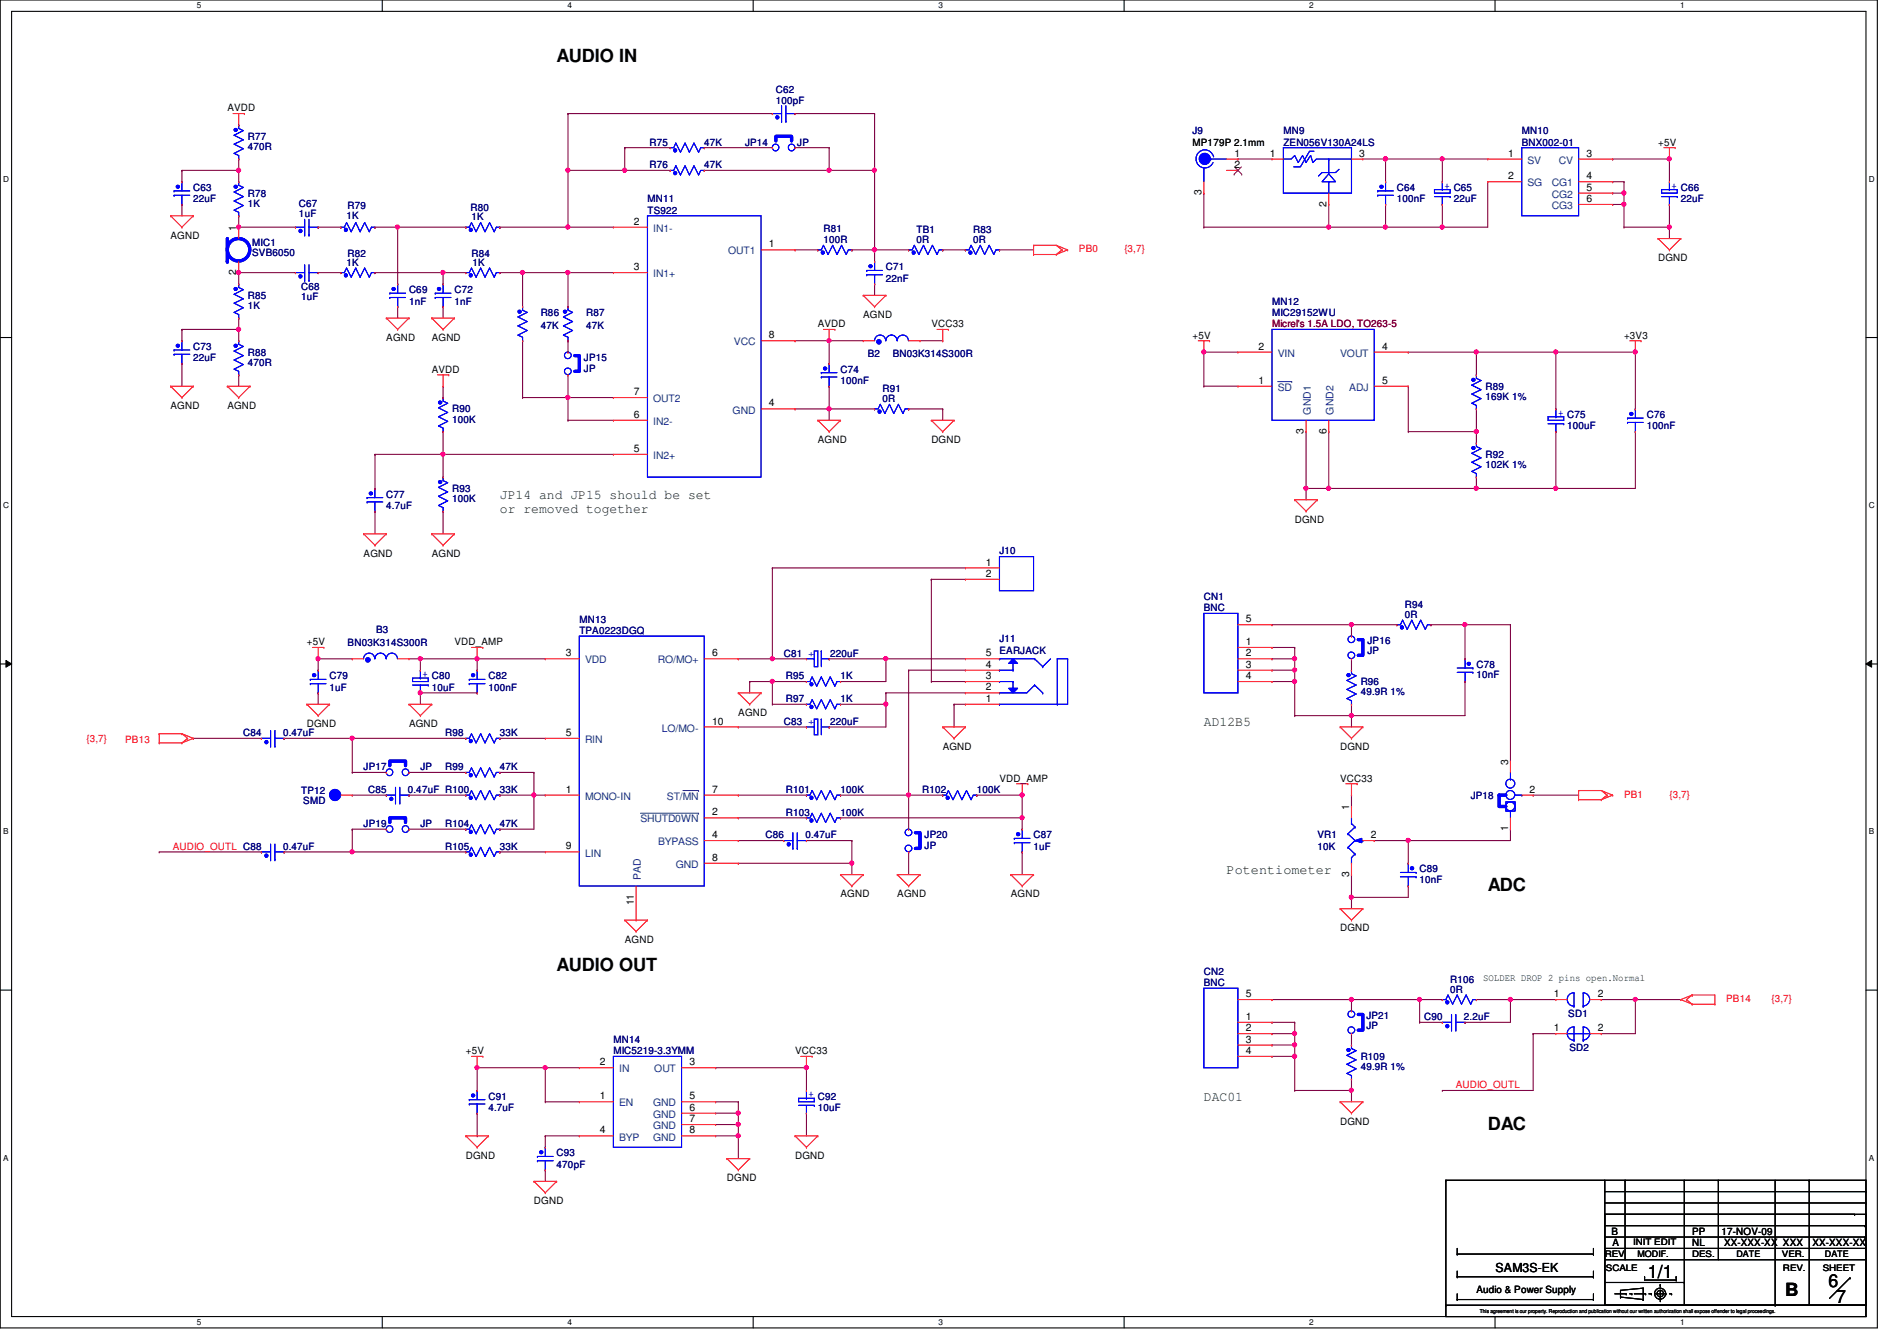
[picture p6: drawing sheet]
<svg xmlns="http://www.w3.org/2000/svg" width="297mm" height="210mm" viewBox="0 0 297 210" stroke-linecap="round" stroke-linejoin="round" font-family="sans-serif">
<defs><g id="words">
<g font-size="2.8">
<text x="87.2" y="9.7">AUDIO IN</text>
<text x="233" y="139.5">ADC</text>
<text x="87.2" y="152">AUDIO OUT</text>
<text x="233" y="176.9">DAC</text>
<text x="258" y="200.1">1/1</text>
<text x="279.5" y="202.8">B</text>
<text x="286.3" y="201.5">6</text>
<text x="287.5" y="204">7</text>
</g>
<g font-size="2.1" fill="#003f00">
<text x="78.3" y="78.1">JP14 and JP15 should be set</text>
<text x="78.3" y="80.3">or removed together</text>
<text x="188.5" y="113.7">AD12B5</text>
<text x="192.1" y="136.8">Potentiometer</text>
<text x="188.5" y="172.3">DAC01</text>
</g>
<text font-size="1.9" x="234.2" y="199.1">SAM3S-EK</text>
<g font-size="1.6">
<text x="35.6" y="17.4">AVDD</text>
<text x="186.7" y="22.8">MP179P 2.1mm</text>
<text x="259.6" y="22.8">+5V</text>
<text x="193.3" y="24.5">1</text>
<text x="193.3" y="26.3">2</text>
<text x="198.8" y="24.5">1</text>
<text x="212.8" y="24.5">3</text>
<text x="236.2" y="24.5">1</text>
<text x="236.2" y="28.1">2</text>
<text x="248.4" y="24.5">3</text>
<text x="248.4" y="28.1">4</text>
<text x="248.4" y="29.8">5</text>
<text x="99.3" y="35.2">2</text>
<text x="188.1" y="30.6" transform="rotate(-90 188.1 30.6)">3</text>
<text x="207.7" y="32.3" transform="rotate(-90 207.7 32.3)">2</text>
<text x="248.4" y="31.6">6</text>
<text x="26.7" y="37.3">AGND</text>
<text x="37" y="36.1" transform="rotate(-90 37 36.1)">1</text>
<text x="120.4" y="38.7">1</text>
<text x="259.6" y="40.9">DGND</text>
<text x="37" y="43" transform="rotate(-90 37 43)">2</text>
<text x="99.3" y="42.3">3</text>
<text x="60.5" y="53.3">AGND</text>
<text x="67.6" y="53.3">AGND</text>
<text x="120.4" y="53">8</text>
<text x="128.1" y="51.2">AVDD</text>
<text x="135.2" y="49.8">AGND</text>
<text x="145.8" y="51.2">VCC33</text>
<text x="186.7" y="53">+5V</text>
<text x="254.3" y="53">+3V3</text>
<text x="67.6" y="58.3">AVDD</text>
<text x="197.1" y="54.7">2</text>
<text x="216.4" y="54.7">4</text>
<text x="26.7" y="64">AGND</text>
<text x="35.6" y="64">AGND</text>
<text x="99.3" y="61.8">7</text>
<text x="99.3" y="65.4">6</text>
<text x="120.4" y="63.6">4</text>
<text x="197.1" y="60.1">1</text>
<text x="216.4" y="60.1">5</text>
<text x="99.3" y="70.7">5</text>
<text x="128.1" y="69.3">AGND</text>
<text x="145.8" y="69.3">DGND</text>
<text x="204.1" y="67.9" transform="rotate(-90 204.1 67.9)">3</text>
<text x="207.7" y="67.9" transform="rotate(-90 207.7 67.9)">6</text>
<text x="202.7" y="81.8">DGND</text>
<text x="56.9" y="87.1">AGND</text>
<text x="67.6" y="87.1">AGND</text>
<text x="154.4" y="88.5">1</text>
<text x="154.4" y="90.3">2</text>
<text x="48" y="101">+5V</text>
<text x="71.2" y="101">VDD_AMP</text>
<text x="195.1" y="101">1</text>
<text x="195.1" y="97.4">5</text>
<text x="88.6" y="102.7">3</text>
<text x="111.5" y="102.7">6</text>
<text x="154.4" y="102.7">5</text>
<text x="154.4" y="104.5">4</text>
<text x="154.4" y="106.3">3</text>
<text x="195.1" y="102.7">2</text>
<text x="195.1" y="104.5">3</text>
<text x="195.1" y="106.3">4</text>
<text x="48" y="113.8">DGND</text>
<text x="64" y="113.8">AGND</text>
<text x="111.5" y="113.4">10</text>
<text x="115.6" y="112">AGND</text>
<text x="154.4" y="108.1">2</text>
<text x="154.4" y="109.9">1</text>
<text x="88.6" y="115.2">5</text>
<text x="147.6" y="117.3">AGND</text>
<text x="209.8" y="117.3">DGND</text>
<text x="236.1" y="119.7" transform="rotate(-90 236.1 119.7)">3</text>
<text x="88.6" y="124.1">1</text>
<text x="111.5" y="124.1">7</text>
<text x="156.5" y="122.3">VDD_AMP</text>
<text x="209.8" y="122.3">VCC33</text>
<text x="239.5" y="124.1">2</text>
<text x="111.5" y="127.6">2</text>
<text x="111.5" y="131.2">4</text>
<text x="211.2" y="126.8" transform="rotate(-90 211.2 126.8)">1</text>
<text x="214.6" y="131.2">2</text>
<text x="236.1" y="130.1" transform="rotate(-90 236.1 130.1)">1</text>
<text x="88.6" y="133">9</text>
<text x="111.5" y="134.7">8</text>
<text x="211.2" y="137.2" transform="rotate(-90 211.2 137.2)">3</text>
<text x="99.2" y="141.7" transform="rotate(-90 99.2 141.7)">11</text>
<text x="131.6" y="140.5">AGND</text>
<text x="140.5" y="140.5">AGND</text>
<text x="158.3" y="140.5">AGND</text>
<text x="97.8" y="147.6">AGND</text>
<text x="209.8" y="145.8">DGND</text>
<text x="195.1" y="159.6">1</text>
<text x="195.1" y="161.4">2</text>
<text x="195.1" y="156.1">5</text>
<text x="243.3" y="156.1">1</text>
<text x="243.3" y="161.4">1</text>
<text x="250.2" y="156.1">2</text>
<text x="250.2" y="161.4">2</text>
<text x="72.9" y="165">+5V</text>
<text x="93.9" y="166.8">2</text>
<text x="107.9" y="166.8">3</text>
<text x="124.5" y="165">VCC33</text>
<text x="195.1" y="163.2">3</text>
<text x="195.1" y="165">4</text>
<text x="93.9" y="172.1">1</text>
<text x="107.9" y="172.1">5</text>
<text x="107.9" y="173.9">6</text>
<text x="93.9" y="177.4">4</text>
<text x="107.9" y="175.6">7</text>
<text x="107.9" y="177.4">8</text>
<text x="209.8" y="176">DGND</text>
<text x="72.9" y="181.4">DGND</text>
<text x="113.8" y="184.9">DGND</text>
<text x="124.5" y="181.4">DGND</text>
<text x="83.6" y="188.5">DGND</text>
<text x="252.3" y="193.3">B</text>
<text x="252.5" y="195.1">A</text>
<text x="265" y="193.3">PP</text>
<text x="265" y="195.1">NL</text>
<text x="269.6" y="193.3">17-NOV-09</text>
<text x="270" y="195.1">XX-XXX-XX</text>
<text x="279.2" y="195.1">XXX</text>
<text x="283.8" y="195.1">XX-XXX-XX</text>
<text x="231.2" y="202.4">Audio &amp; Power Supply</text>
</g>
<g font-size="1.6" fill="#00007f">
<text x="121.5" y="14.6">C62</text>
<text x="121.5" y="16.2">100pF</text>
<text x="38.8" y="21.9">R77</text>
<text x="38.8" y="23.5">470R</text>
<text x="101.7" y="22.8">R75</text>
<text x="110.3" y="22.8">47K</text>
<text x="116.7" y="22.8">JP14</text>
<text x="124.8" y="22.8">JP</text>
<text x="186.7" y="21">J9</text>
<text x="201" y="21">MN9</text>
<text x="201" y="22.8">ZEN056V130A24LS</text>
<text x="238.3" y="21">MN10</text>
<text x="238.3" y="22.8">BNX002-01</text>
<text x="30.3" y="29.9">C63</text>
<text x="101.7" y="26.3">R76</text>
<text x="110.3" y="26.3">47K</text>
<text x="218.7" y="29.9">C64</text>
<text x="30.3" y="31.7">22uF</text>
<text x="38.8" y="30.8">R78</text>
<text x="38.8" y="32.4">1K</text>
<text x="46.8" y="32.4">C67</text>
<text x="46.8" y="34">1uF</text>
<text x="54.3" y="34.3">1K</text>
<text x="54.4" y="32.7">R79</text>
<text x="73.7" y="33.1">R80</text>
<text x="73.8" y="34.5">1K</text>
<text x="101.4" y="31.7">MN11</text>
<text x="101.4" y="33.4">TS922</text>
<text x="218.7" y="31.7">100nF</text>
<text x="227.6" y="31.7">22uF</text>
<text x="263.2" y="31.7">22uF</text>
<text x="39.5" y="38.4">MIC1</text>
<text x="39.5" y="40">SVB6050</text>
<text x="54.3" y="41.6">1K</text>
<text x="54.4" y="40.2">R82</text>
<text x="73.8" y="40.2">R84</text>
<text x="74" y="41.6">1K</text>
<text x="128.9" y="36.3">R81</text>
<text x="128.9" y="38.1">100R</text>
<text x="143.5" y="36.4">TB1</text>
<text x="143.5" y="38.1">0R</text>
<text x="152.4" y="36.4">R83</text>
<text x="152.4" y="38.1">0R</text>
<text x="38.8" y="46.8">R85</text>
<text x="47.2" y="45.3">C68</text>
<text x="47.2" y="46.9">1uF</text>
<text x="64" y="45.9">C69</text>
<text x="64" y="47.7">1nF</text>
<text x="71.2" y="45.9">C72</text>
<text x="71.2" y="47.7">1nF</text>
<text x="138.7" y="42.3">C71</text>
<text x="138.7" y="44.1">22nF</text>
<text x="199.2" y="47.7">MN12</text>
<text x="38.8" y="48.4">1K</text>
<text x="84.7" y="49.4">R86</text>
<text x="84.7" y="51.6">47K</text>
<text x="91.8" y="49.4">R87</text>
<text x="91.8" y="51.6">47K</text>
<text x="199.2" y="49.4">MIC29152WU</text>
<text x="30.3" y="54.8">C73</text>
<text x="30.3" y="56.6">22uF</text>
<text x="38.8" y="55.7">R88</text>
<text x="38.8" y="57.3">470R</text>
<text x="91.4" y="56.6">JP15</text>
<text x="91.4" y="58.2">JP</text>
<text x="131.6" y="58.3">C74</text>
<text x="135.9" y="55.8">B2</text>
<text x="139.8" y="55.8">BN03K314S300R</text>
<text x="70.8" y="64.6">R90</text>
<text x="131.6" y="60.1">100nF</text>
<text x="138.2" y="61.3">R91</text>
<text x="138.2" y="62.9">0R</text>
<text x="232.6" y="61">R89</text>
<text x="232.6" y="62.6">169K 1%</text>
<text x="257.8" y="65.4">C76</text>
<text x="70.8" y="66.2">100K</text>
<text x="232.6" y="71.7">R92</text>
<text x="245.4" y="67.2">100uF</text>
<text x="257.8" y="67.2">100nF</text>
<text x="60.5" y="77.9">C77</text>
<text x="70.8" y="77">R93</text>
<text x="232.6" y="73.3">102K 1%</text>
<text x="60.5" y="79.7">4.7uF</text>
<text x="70.8" y="78.6">100K</text>
<text x="156.5" y="86.8">J10</text>
<text x="188.5" y="93.9">CN1</text>
<text x="188.5" y="95.7">BNC</text>
<text x="220" y="95.1">R94</text>
<text x="54.4" y="101.2">BN03K314S300R</text>
<text x="58.9" y="99.1">B3</text>
<text x="90.7" y="97.5">MN13</text>
<text x="90.7" y="99.2">TPA0223DGQ</text>
<text x="156.5" y="100.5">J11</text>
<text x="214.1" y="100.8">JP16</text>
<text x="220" y="96.7">0R</text>
<text x="51.6" y="106.3">C79</text>
<text x="76.5" y="106.3">C82</text>
<text x="122.7" y="102.8">C81</text>
<text x="123.1" y="106.3">R95</text>
<text x="130" y="102.8">220uF</text>
<text x="131.6" y="106.3">1K</text>
<text x="156.5" y="102.4">EARJACK</text>
<text x="213.1" y="107.2">R96</text>
<text x="214.1" y="102.4">JP</text>
<text x="231.2" y="104.6">C78</text>
<text x="231.2" y="106.2">10nF</text>
<text x="51.6" y="108.1">1uF</text>
<text x="67.6" y="108.1">10uF</text>
<text x="76.5" y="108.1">100nF</text>
<text x="122.7" y="113.5">C83</text>
<text x="123.1" y="109.9">R97</text>
<text x="130" y="113.5">220uF</text>
<text x="131.6" y="109.9">1K</text>
<text x="213.1" y="108.8">49.9R 1%</text>
<text x="38.1" y="115.2">C84</text>
<text x="44.3" y="115.2">0.47uF</text>
<text x="69.7" y="115.2">R98</text>
<text x="78.3" y="115.2">33K</text>
<text x="47.2" y="124.3">TP12</text>
<text x="47.5" y="125.9">SMD</text>
<text x="56.9" y="120.6">JP17</text>
<text x="57.7" y="124.1">C85</text>
<text x="63.9" y="124.1">0.47uF R100</text>
<text x="65.8" y="120.6">JP</text>
<text x="69.7" y="120.6">R99</text>
<text x="78.3" y="124.1">33K</text>
<text x="78.3" y="120.6">47K</text>
<text x="123.1" y="124.1">R101</text>
<text x="131.6" y="124.1">100K</text>
<text x="144.4" y="124.1">R102</text>
<text x="152.9" y="124.1">100K</text>
<text x="230.3" y="125">JP18</text>
<text x="56.9" y="129.5">JP19</text>
<text x="65.8" y="129.5">JP</text>
<text x="69.7" y="129.5">R104</text>
<text x="78.3" y="129.5">47K</text>
<text x="119.9" y="131.2">C86</text>
<text x="123.1" y="127.7">R103</text>
<text x="126.1" y="131.2">0.47uF</text>
<text x="131.6" y="127.7">100K</text>
<text x="144.8" y="131.2">JP20</text>
<text x="161.8" y="131.2">C87</text>
<text x="206.3" y="131.2">VR1</text>
<text x="44.3" y="133">0.47uF</text>
<text x="69.7" y="133">R105</text>
<text x="78.3" y="133">33K</text>
<text x="144.8" y="132.8">JP</text>
<text x="161.8" y="133">1uF</text>
<text x="206.3" y="133">10K</text>
<text x="222.3" y="136.6">C89</text>
<text x="222.3" y="138.2">10nF</text>
<text x="188.5" y="152.6">CN2</text>
<text x="188.5" y="154.3">BNC</text>
<text x="227.1" y="153.8">R106</text>
<text x="227.1" y="155.4">0R</text>
<text x="213.9" y="159.5">JP21</text>
<text x="213.9" y="161.1">JP</text>
<text x="223" y="159.7">C90</text>
<text x="229.2" y="159.7">2.2uF</text>
<text x="245.6" y="159.1">SD1</text>
<text x="96.1" y="163.2">MN14</text>
<text x="96.1" y="165">MIC5219-3.3YMM</text>
<text x="213.1" y="165.9">R109</text>
<text x="213.1" y="167.5">49.9R 1%</text>
<text x="245.7" y="164.5">SD2</text>
<text x="76.5" y="172.1">C91</text>
<text x="76.5" y="173.9">4.7uF</text>
<text x="128.1" y="173.9">10uF</text>
<text x="87.2" y="181">C93</text>
<text x="87.2" y="182.8">470pF</text>
</g>
<g font-size="1.6" fill="#00f">
<text x="226.2" y="29.5">+ C65</text>
<text x="261.7" y="29.5">+ C66</text>
<text x="244" y="65.1">+ C75</text>
<text x="66.2" y="106">+ C80</text>
<text x="127.5" y="102.8" transform="rotate(-90 127.5 102.8)">+</text>
<text x="127.5" y="113.5" transform="rotate(-90 127.5 113.5)">+</text>
<text x="126.6" y="171.7">+ C92</text>
</g>
<g font-size="1.6" fill="#003f7f">
<text x="239.2" y="25.6">SV</text>
<text x="239.2" y="29.2">SG</text>
<text x="243" y="29.2">CG1</text>
<text x="244.1" y="25.6">CV</text>
<text x="243" y="30.9">CG2</text>
<text x="243" y="32.7">CG3</text>
<text x="102.3" y="36.3">IN1-</text>
<text x="114" y="39.8">OUT1</text>
<text x="102.3" y="43.4">IN1+</text>
<text x="114.9" y="54.1">VCC</text>
<text x="200.1" y="55.8">VIN</text>
<text x="209.8" y="55.8">VOUT</text>
<text x="102.3" y="62.9">OUT2</text>
<text x="114.7" y="64.7">GND</text>
<text x="200.1" y="61.2">SD</text>
<text x="205.3" y="64.9" transform="rotate(-90 205.3 64.9)">GND1</text>
<text x="208.8" y="64.9" transform="rotate(-90 208.8 64.9)">GND2</text>
<text x="211.3" y="61.2">ADJ</text>
<text x="102.3" y="66.5">IN2-</text>
<text x="102.3" y="71.8">IN2+</text>
<text x="91.6" y="103.8">VDD</text>
<text x="103" y="103.8">RO/MO+</text>
<text x="91.6" y="116.3">RIN</text>
<text x="103.6" y="114.5">LO/MO-</text>
<text x="91.6" y="125.2">MONO-IN</text>
<text x="104.4" y="125.2">ST/MN</text>
<text x="100.3" y="128.7">SHUTD0WN</text>
<text x="91.6" y="134.1">LIN</text>
<text x="100.4" y="137.8" transform="rotate(-90 100.4 137.8)">PAD</text>
<text x="103" y="132.3">BYPASS</text>
<text x="105.8" y="135.8">GND</text>
<text x="96.9" y="167.9">IN</text>
<text x="102.4" y="167.9">OUT</text>
<text x="96.9" y="173.2">EN</text>
<text x="102.3" y="173.2">GND</text>
<text x="96.9" y="178.5">BYP</text>
<text x="102.3" y="175">GND</text>
<text x="102.3" y="176.7">GND</text>
<text x="102.3" y="178.5">GND</text>
</g>
<g font-size="1.6" fill="#f00">
<text x="168.9" y="39.5">PB0</text>
<text x="176.1" y="39.5">{3,7}</text>
<text x="13.5" y="116.1">{3,7}</text>
<text x="19.6" y="116.3">PB13</text>
<text x="254.3" y="124.8">PB1</text>
<text x="261.4" y="124.8">{3,7}</text>
<text x="27" y="133">AUDIO_OUTL C88</text>
<text x="270.3" y="156.8">PB14</text>
<text x="277.4" y="156.8">{3,7}</text>
<text x="228" y="170.3">AUDIO_OUTL</text>
</g>
<text font-size="1.6" fill="#7f0000" x="199.2" y="51.2">Micrel's 1.5A LDO, TO263-5</text>
<text font-size="1.6" fill="#003f00" x="232.2" y="153.6">SOLDER DROP 2 pins open.Normal</text>
<g font-size="1.4">
<text x="251.3" y="196.7">REV</text>
<text x="255.7" y="194.9">INIT EDIT</text>
<text x="256.4" y="196.7">MODIF.</text>
<text x="265" y="196.7">DES.</text>
<text x="271.9" y="196.7">DATE</text>
<text x="279" y="196.7">VER.</text>
<text x="285.7" y="196.7">DATE</text>
<text x="251.5" y="199">SCALE</text>
<text x="279.2" y="199">REV.</text>
<text x="285.4" y="199">SHEET</text>
</g>
<g font-size="1.3">
<text x="30.8" y="1.3">5</text>
<text x="88.9" y="1.3">4</text>
<text x="146.9" y="1.3">3</text>
<text x="205" y="1.3">2</text>
<text x="263.1" y="1.3">1</text>
<text x=".5" y="28.4">D</text>
<text x="292.6" y="28.4">D</text>
<text x=".5" y="79.5">C</text>
<text x="292.6" y="79.5">C</text>
<text x=".5" y="130.6">B</text>
<text x="292.6" y="130.6">B</text>
<text x=".5" y="181.7">A</text>
<text x="292.6" y="181.7">A</text>
<text x="30.8" y="207.4">5</text>
<text x="88.9" y="207.4">4</text>
<text x="146.9" y="207.4">3</text>
<text x="205" y="207.4">2</text>
<text x="263.1" y="207.4">1</text>
</g>
<g font-size=".8">
<text x="231.7" y="205.4">This agreement iiis our property. Reproduction and publication without our written authorization shall expose offender to lllegal proceedings.</text>
<text x="231.7" y="205.4">This agreement s our property. Reproduction and publication without our written authorization shall expose offender to egal proceedings.</text>
</g>
</g></defs>
<path d="M0 0h294v207.9h-294zM1.8 1.8h290.4v204.3h-290.4z" fill="none" stroke="#000" stroke-width=".17"/>
<g fill="#fff">
<path d="M30.8 .2h.7v1.4h-.7z"/>
<path d="M30.8 206.2h.7v1.4h-.7z"/>
</g>
<path d="M59.9 0v1.8M59.9 206.1v1.8" fill="none" stroke="#000" stroke-width=".17"/>
<g fill="#fff">
<path d="M88.9 .2h.6v1.4h-.6z"/>
<path d="M88.9 206.2h.6v1.4h-.6z"/>
</g>
<path d="M117.9 0v1.8M117.9 206.1v1.8" fill="none" stroke="#000" stroke-width=".17"/>
<g fill="#fff">
<path d="M146.9 .2h.7v1.4h-.7z"/>
<path d="M146.9 206.2h.7v1.4h-.7z"/>
</g>
<path d="M176 0v1.8M176 206.1v1.8" fill="none" stroke="#000" stroke-width=".17"/>
<g fill="#fff">
<path d="M205 .2h.7v1.4h-.7z"/>
<path d="M205 206.2h.7v1.4h-.7z"/>
</g>
<path d="M234.1 0v1.8M234.1 206.1v1.8" fill="none" stroke="#000" stroke-width=".17"/>
<g fill="#fff">
<path d="M263.1 .2h.7v1.4h-.7z"/>
<path d="M263.1 206.2h.7v1.4h-.7z"/>
<path d="M.5 27.3h.9v1.4h-.9z"/>
<path d="M292.6 27.3h.9v1.4h-.9z"/>
<path d="M.5 78.4h.9v1.4h-.9z"/>
<path d="M292.6 78.4h.9v1.4h-.9z"/>
</g>
<path d="M0 52.8h1.8M292.2 52.8h1.8" fill="none" stroke="#000" stroke-width=".17"/>
<g fill="#fff">
<path d="M.5 129.5h.8v1.4h-.8z"/>
<path d="M292.6 129.5h.9v1.4h-.9z"/>
</g>
<path d="M0 103.9h1.8M292.2 103.9h1.8" fill="none" stroke="#000" stroke-width=".17"/>
<path d="M.9 103.4l.9 .5-.9 .5zM292.2 103.9l.9-.5v1z" fill="#000"/>
<path d="M.9 103.4l.9 .5-.9 .5zM292.2 103.9l.9-.5v1z" fill="none" stroke="#000" stroke-width=".16"/>
<g fill="#fff">
<path d="M.5 180.5h.8v1.4h-.8z"/>
<path d="M292.6 180.5h.9v1.4h-.9z"/>
</g>
<path d="M0 155h1.8M292.2 155h1.8" fill="none" stroke="#000" stroke-width=".17"/>
<path d="M37.4 35.6h.1M37.4 35.6h8.9" fill="none" stroke="#7f003f" stroke-width=".17"/>
<circle cx="37.4" cy="35.5" r=".32" fill="#f0f"/>
<circle cx="37.4" cy="35.5" r=".32" fill="none" stroke="#f0f" stroke-width=".17"/>
<path d="M37.4 33.8h.1M37.4 33.8v1.8M37.4 42.7h.1M37.4 42.7h8.9" fill="none" stroke="#7f003f" stroke-width=".17"/>
<circle cx="37.4" cy="42.6" r=".32" fill="#f0f"/>
<circle cx="37.4" cy="42.6" r=".32" fill="none" stroke="#f0f" stroke-width=".17"/>
<path d="M37.4 42.7h.1M37.4 51.6h.1M37.4 42.7v1.7M37.4 51.6v1.7" fill="none" stroke="#7f003f" stroke-width=".17"/>
<circle cx="37.4" cy="51.5" r=".32" fill="#f0f"/>
<circle cx="37.4" cy="51.5" r=".32" fill="none" stroke="#f0f" stroke-width=".17"/>
<g fill="none" stroke="#7f003f" stroke-width=".17">
<path d="M28.5 32h.1M28.5 26.7h.1M28.5 26.7v1.7M28.5 32v1.8M28.5 26.7h8.9M37.4 26.7h.1M37.4 26.7v1.7M28.5 56.9h.1M28.5 51.6h.1M28.5 51.6v1.7M28.5 56.9v3.6M28.5 51.6h8.9"/>
<path d="M37.4 58.7h.1M37.4 58.7v1.8"/>
</g>
<circle cx="37.4" cy="26.6" r=".32" fill="#f0f"/>
<circle cx="37.4" cy="26.6" r=".32" fill="none" stroke="#f0f" stroke-width=".17"/>
<path d="M37.4 24.9h.1M37.4 24.9v1.8M37.4 49.8h.1M37.4 49.8v1.8M78.3 115.6h.1M78.3 115.6h7.1M64 120.9h.1M64 124.5h.1M64 120.9h8.9M64 124.5h8.9M83.6 124.5h.1M83.6 124.5h1.8" fill="none" stroke="#7f003f" stroke-width=".17"/>
<circle cx="83.6" cy="124.4" r=".32" fill="#f0f"/>
<circle cx="83.6" cy="124.4" r=".32" fill="none" stroke="#f0f" stroke-width=".17"/>
<path d="M55.2 133.3h.1M55.2 133.3h17.7M64 129.8h.1M64 129.8h8.9M78.3 120.9h.1M78.3 129.8h.1M78.3 120.9h5.3M83.6 124.5h.1M83.6 124.5v5.3h-5.3" fill="none" stroke="#7f003f" stroke-width=".17"/>
<circle cx="55.1" cy="133.3" r=".32" fill="#f0f"/>
<circle cx="55.1" cy="133.3" r=".32" fill="none" stroke="#f0f" stroke-width=".17"/>
<path d="M44.5 115.6h.1M44.5 115.6h10.7M55.2 115.6h.1M55.2 115.6v5.3M55.2 120.9h.1M55.2 120.9h5.3M78.3 133.3h.1M78.3 133.3h7.1" fill="none" stroke="#7f003f" stroke-width=".17"/>
<circle cx="55.1" cy="115.5" r=".32" fill="#f0f"/>
<circle cx="55.1" cy="115.5" r=".32" fill="none" stroke="#f0f" stroke-width=".17"/>
<path d="M55.2 115.6h.1M55.2 115.6h17.7M65.8 108.5h.1M65.8 108.5v1.7M44.5 133.3h.1M55.2 129.8h.1M55.2 129.8h5.3M55.2 129.8v3.5h-10.7" fill="none" stroke="#7f003f" stroke-width=".17"/>
<circle cx="65.8" cy="108.4" r=".32" fill="#f0f"/>
<circle cx="65.8" cy="108.4" r=".32" fill="none" stroke="#f0f" stroke-width=".17"/>
<path d="M65.8 103.1h.1M65.8 103.1v1.8M74.7 103.1h.1M74.7 103.1h10.7" fill="none" stroke="#7f003f" stroke-width=".17"/>
<circle cx="74.7" cy="103.1" r=".32" fill="#f0f"/>
<circle cx="74.7" cy="103.1" r=".32" fill="none" stroke="#f0f" stroke-width=".17"/>
<path d="M115.6 131.6h.1M115.6 135.1h.1M115.6 131.6h7.1M115.6 135.1h17.8M126.3 131.6h.1M126.3 131.6h7.1M133.4 135.1h.1M133.4 135.1v1.8" fill="none" stroke="#7f003f" stroke-width=".17"/>
<circle cx="133.4" cy="135.1" r=".32" fill="#f0f"/>
<circle cx="133.4" cy="135.1" r=".32" fill="none" stroke="#f0f" stroke-width=".17"/>
<path d="M115.6 128h.1M115.6 124.5h.1M115.6 128h10.7M115.6 124.5h10.7M142.3 124.5h.1M142.3 124.5h5.3" fill="none" stroke="#7f003f" stroke-width=".17"/>
<circle cx="142.3" cy="124.4" r=".32" fill="#f0f"/>
<circle cx="142.3" cy="124.4" r=".32" fill="none" stroke="#f0f" stroke-width=".17"/>
<path d="M131.6 128h.1M131.6 128h28.5M152.9 124.5h.1M152.9 124.5h7.2M160.1 128h.1M160.1 133.3h.1M160.1 128v1.8M160.1 133.3v3.6" fill="none" stroke="#7f003f" stroke-width=".17"/>
<circle cx="160" cy="128" r=".32" fill="#f0f"/>
<circle cx="160" cy="128" r=".32" fill="none" stroke="#f0f" stroke-width=".17"/>
<path d="M160.1 124.5h.1M160.1 124.5v3.5" fill="none" stroke="#7f003f" stroke-width=".17"/>
<circle cx="160" cy="124.4" r=".32" fill="#f0f"/>
<circle cx="160" cy="124.4" r=".32" fill="none" stroke="#f0f" stroke-width=".17"/>
<path d="M120.9 106.7h.1M120.9 106.7h5.4" fill="none" stroke="#7f003f" stroke-width=".17"/>
<circle cx="120.9" cy="106.7" r=".32" fill="#f0f"/>
<circle cx="120.9" cy="106.7" r=".32" fill="none" stroke="#f0f" stroke-width=".17"/>
<g fill="none" stroke="#7f003f" stroke-width=".17">
<path d="M115.6 113.8h.1M115.6 113.8h10.7M117.4 106.7h.1M117.4 106.7v1.8M117.4 106.7h3.5M120.9 110.2h.1M120.9 106.7h.1M120.9 103.1h.1M120.9 110.2h5.4M120.9 106.7v3.5M120.9 103.1h5.4M129.8 113.8h.1"/>
<path d="M129.8 103.1h.1M129.8 103.1h8.9M131.6 106.7h.1M131.6 110.2h.1M131.6 110.2h7.1M138.7 103.1h.1M138.7 110.2h.1M138.7 103.1v3.6h-7.1M138.7 110.2v3.6h-8.9M142.3 104.9h.1M142.3 104.9h8.9M142.3 104.9v24.9"/>
<path d="M78.3 124.5h.1M83.6 120.9h.1M83.6 120.9v3.6h-5.3M131.6 124.5h.1M131.6 124.5h10.7M133.4 131.6h.1M133.4 131.6v3.5M142.3 124.5h.1M142.3 133.3h.1M142.3 133.3v3.6"/>
</g>
<circle cx="138.7" cy="110.2" r=".32" fill="#f0f"/>
<circle cx="138.7" cy="110.2" r=".32" fill="none" stroke="#f0f" stroke-width=".17"/>
<g fill="none" stroke="#7f003f" stroke-width=".17">
<path d="M120.9 88.9h.1M120.9 88.9h30.3M145.8 90.7h.1M145.8 90.7v16M145.8 90.7h5.4M30.3 115.6h.1M30.3 115.6h10.6M138.7 103.1h.1M138.7 103.1h12.5M145.8 106.7h.1M145.8 106.7h5.4M24.9 133.3h.1"/>
<path d="M24.9 133.3h16"/>
</g>
<circle cx="138.7" cy="103.1" r=".32" fill="#f0f"/>
<circle cx="138.7" cy="103.1" r=".32" fill="none" stroke="#f0f" stroke-width=".17"/>
<path d="M217 24.9h.1M217 24.9v3.5M225.8 24.9h.1M225.8 24.9h7.2" fill="none" stroke="#7f003f" stroke-width=".17"/>
<circle cx="225.8" cy="24.9" r=".32" fill="#f0f"/>
<circle cx="225.8" cy="24.9" r=".32" fill="none" stroke="#f0f" stroke-width=".17"/>
<path d="M217 32h.1M217 35.6h.1M217 32v3.6M225.8 24.9h.1M225.8 32h.1M225.8 24.9v3.5M225.8 32v3.6h-8.8" fill="none" stroke="#7f003f" stroke-width=".17"/>
<circle cx="216.9" cy="35.5" r=".32" fill="#f0f"/>
<circle cx="216.9" cy="35.5" r=".32" fill="none" stroke="#f0f" stroke-width=".17"/>
<path d="M231.2 76.5h.1M231.2 76.5h12.4" fill="none" stroke="#7f003f" stroke-width=".17"/>
<circle cx="231.2" cy="76.4" r=".32" fill="#f0f"/>
<circle cx="231.2" cy="76.4" r=".32" fill="none" stroke="#f0f" stroke-width=".17"/>
<path d="M193.8 24.9h.1M193.8 24.9h5.4M225.8 35.6h.1M233 28.4h.1M233 28.4v7.2h-7.2M231.2 64h.1M231.2 64v3.6" fill="none" stroke="#7f003f" stroke-width=".17"/>
<circle cx="225.8" cy="35.5" r=".32" fill="#f0f"/>
<circle cx="225.8" cy="35.5" r=".32" fill="none" stroke="#f0f" stroke-width=".17"/>
<path d="M252.5 28.4h.1M252.5 28.4h1.8M254.3 28.4h.1M254.3 35.6h.1M254.3 28.4v1.8M254.3 35.6h7.1M261.4 35.6h.1M261.4 35.6v1.7" fill="none" stroke="#7f003f" stroke-width=".17"/>
<circle cx="261.4" cy="35.5" r=".32" fill="#f0f"/>
<circle cx="261.4" cy="35.5" r=".32" fill="none" stroke="#f0f" stroke-width=".17"/>
<path d="M252.5 30.2h.1M252.5 32h.1M252.5 30.2h1.8M252.5 32h1.8M254.3 32h.1M254.3 32v3.6" fill="none" stroke="#7f003f" stroke-width=".17"/>
<circle cx="254.3" cy="32" r=".32" fill="#f0f"/>
<circle cx="254.3" cy="32" r=".32" fill="none" stroke="#f0f" stroke-width=".17"/>
<path d="M261.4 24.9h.1M261.4 24.9v3.5" fill="none" stroke="#7f003f" stroke-width=".17"/>
<circle cx="261.4" cy="24.9" r=".32" fill="#f0f"/>
<circle cx="261.4" cy="24.9" r=".32" fill="none" stroke="#f0f" stroke-width=".17"/>
<path d="M188.5 30.2h.1M188.5 30.2v5.4M243.6 55.1h.1M243.6 55.1h12.5M243.6 76.5h.1M243.6 76.5h12.5" fill="none" stroke="#7f003f" stroke-width=".17"/>
<circle cx="256" cy="55.1" r=".32" fill="#f0f"/>
<circle cx="256" cy="55.1" r=".32" fill="none" stroke="#f0f" stroke-width=".17"/>
<circle cx="243.6" cy="55.1" r=".32" fill="#f0f"/>
<circle cx="243.6" cy="55.1" r=".32" fill="none" stroke="#f0f" stroke-width=".17"/>
<path d="M188.5 55.1h.1M188.5 55.1h5.3M256.1 55.1h.1M256.1 55.1v8.9" fill="none" stroke="#7f003f" stroke-width=".17"/>
<circle cx="188.5" cy="55.1" r=".32" fill="#f0f"/>
<circle cx="188.5" cy="55.1" r=".32" fill="none" stroke="#f0f" stroke-width=".17"/>
<path d="M204.5 76.5h.1M204.5 76.5h3.6M231.2 67.6h.1M231.2 67.6v1.7" fill="none" stroke="#7f003f" stroke-width=".17"/>
<circle cx="204.5" cy="76.4" r=".32" fill="#f0f"/>
<circle cx="204.5" cy="76.4" r=".32" fill="none" stroke="#f0f" stroke-width=".17"/>
<path d="M231.2 55.1h.1M231.2 55.1h12.4M256.1 67.6h.1M256.1 67.6v8.9" fill="none" stroke="#7f003f" stroke-width=".17"/>
<circle cx="231.2" cy="55.1" r=".32" fill="#f0f"/>
<circle cx="231.2" cy="55.1" r=".32" fill="none" stroke="#f0f" stroke-width=".17"/>
<path d="M243.6 55.1h.1M243.6 55.1v8.9M208.1 76.5h.1M220.5 60.5h.1M220.5 60.5v7.1M231.2 74.7h.1M231.2 74.7v1.8h-23.1" fill="none" stroke="#7f003f" stroke-width=".17"/>
<circle cx="208" cy="76.4" r=".32" fill="#f0f"/>
<circle cx="208" cy="76.4" r=".32" fill="none" stroke="#f0f" stroke-width=".17"/>
<path d="M220.5 67.6h.1M220.5 67.6h10.7" fill="none" stroke="#7f003f" stroke-width=".17"/>
<circle cx="231.2" cy="67.5" r=".32" fill="#f0f"/>
<circle cx="231.2" cy="67.5" r=".32" fill="none" stroke="#f0f" stroke-width=".17"/>
<path d="M231.2 55.1h.1M231.2 55.1v3.6M243.6 67.6h.1M243.6 67.6v8.9" fill="none" stroke="#7f003f" stroke-width=".17"/>
<circle cx="243.6" cy="76.4" r=".32" fill="#f0f"/>
<circle cx="243.6" cy="76.4" r=".32" fill="none" stroke="#f0f" stroke-width=".17"/>
<path d="M213.4 24.9h3.6M217 24.9h.1M261.4 32h.1M261.4 32v3.6M220.5 55.1h.1M220.5 55.1h10.7M204.5 67.6h.1M204.5 76.5h.1M204.5 67.6v10.6M208.1 67.6h.1M208.1 67.6v8.9" fill="none" stroke="#7f003f" stroke-width=".17"/>
<circle cx="216.9" cy="24.9" r=".32" fill="#f0f"/>
<circle cx="216.9" cy="24.9" r=".32" fill="none" stroke="#f0f" stroke-width=".17"/>
<path d="M252.5 24.9h.1M252.5 24.9h8.9M254.3 30.2h.1M254.3 30.2v1.8" fill="none" stroke="#7f003f" stroke-width=".17"/>
<circle cx="254.3" cy="30.2" r=".32" fill="#f0f"/>
<circle cx="254.3" cy="30.2" r=".32" fill="none" stroke="#f0f" stroke-width=".17"/>
<path d="M188.5 35.6h.1M188.5 35.6h19.6M208.1 35.6h.1M208.1 32v3.6M188.5 55.1h.1M188.5 55.1v5.4M188.5 60.5h.1M188.5 60.5h5.3" fill="none" stroke="#7f003f" stroke-width=".17"/>
<circle cx="208" cy="35.5" r=".32" fill="#f0f"/>
<circle cx="208" cy="35.5" r=".32" fill="none" stroke="#f0f" stroke-width=".17"/>
<path d="M208.1 35.6h.1M208.1 35.6h8.9M217 24.9h.1M217 24.9h8.8" fill="none" stroke="#7f003f" stroke-width=".17"/>
<circle cx="216.9" cy="24.9" r=".32" fill="#f0f"/>
<circle cx="216.9" cy="24.9" r=".32" fill="none" stroke="#f0f" stroke-width=".17"/>
<path d="M211.6 103.1h.1M211.6 112h.1M211.6 103.1v1.8M211.6 112v1.8M229.4 106.7h.1M229.4 106.7v5.3h-17.8M211.6 140.5h.1M211.6 140.5v1.7M222.3 156.5h.1M222.3 156.5h3.5" fill="none" stroke="#7f003f" stroke-width=".17"/>
<circle cx="211.6" cy="112" r=".32" fill="#f0f"/>
<circle cx="211.6" cy="112" r=".32" fill="none" stroke="#f0f" stroke-width=".17"/>
<g fill="none" stroke="#7f003f" stroke-width=".17">
<path d="M199.2 160h.1M199.2 161.8h.1M199.2 163.6h.1M199.2 165.4h.1M199.2 160h3.5M199.2 163.6h3.5M199.2 165.4h3.5M202.7 160h.1M202.7 165.4h.1M202.7 160v1.8h-3.5M202.7 165.4v5.3M211.6 170.7h.1"/>
<path d="M211.6 170.7v1.8"/>
</g>
<circle cx="202.7" cy="165.3" r=".32" fill="#f0f"/>
<circle cx="202.7" cy="165.3" r=".32" fill="none" stroke="#f0f" stroke-width=".17"/>
<path d="M199.2 101.3h.1M199.2 106.7h.1M199.2 101.3h3.5M199.2 106.7h3.5M202.7 103.1h.1M202.7 106.7h.1M202.7 103.1v1.8M202.7 106.7v5.3" fill="none" stroke="#7f003f" stroke-width=".17"/>
<circle cx="202.7" cy="106.7" r=".32" fill="#f0f"/>
<circle cx="202.7" cy="106.7" r=".32" fill="none" stroke="#f0f" stroke-width=".17"/>
<path d="M199.2 104.9h.1M199.2 103.1h.1M199.2 104.9h3.5M199.2 103.1h3.5" fill="none" stroke="#7f003f" stroke-width=".17"/>
<circle cx="202.7" cy="103.1" r=".32" fill="#f0f"/>
<circle cx="202.7" cy="103.1" r=".32" fill="none" stroke="#f0f" stroke-width=".17"/>
<path d="M211.6 124.5h.1M211.6 124.5v1.7M220.5 138.7h.1M220.5 138.7v1.8h-8.9M211.6 140.5h.1" fill="none" stroke="#7f003f" stroke-width=".17"/>
<circle cx="211.6" cy="140.4" r=".32" fill="#f0f"/>
<circle cx="211.6" cy="140.4" r=".32" fill="none" stroke="#f0f" stroke-width=".17"/>
<path d="M220.5 131.6h.1M220.5 131.6h16M220.5 131.6v3.5" fill="none" stroke="#7f003f" stroke-width=".17"/>
<circle cx="220.5" cy="131.5" r=".32" fill="#f0f"/>
<circle cx="220.5" cy="131.5" r=".32" fill="none" stroke="#f0f" stroke-width=".17"/>
<path d="M199.2 97.8h.1M199.2 97.8h12.4M211.6 97.8h.1M211.6 97.8v1.8M229.4 97.8h.1M229.4 97.8v5.3M211.6 156.5h.1M211.6 156.5v1.7M211.6 161.8h.1M211.6 161.8v1.8" fill="none" stroke="#7f003f" stroke-width=".17"/>
<circle cx="211.6" cy="97.8" r=".32" fill="#f0f"/>
<circle cx="211.6" cy="97.8" r=".32" fill="none" stroke="#f0f" stroke-width=".17"/>
<path d="M202.7 112h.1M202.7 104.9h.1M202.7 104.9v1.8M211.6 110.2h.1M211.6 110.2v1.8h-8.9" fill="none" stroke="#7f003f" stroke-width=".17"/>
<circle cx="202.7" cy="104.9" r=".32" fill="#f0f"/>
<circle cx="202.7" cy="104.9" r=".32" fill="none" stroke="#f0f" stroke-width=".17"/>
<path d="M202.7 101.3h.1M202.7 101.3v1.8M199.2 156.5h.1M199.2 156.5h12.4M202.7 170.7h.1M202.7 170.7h8.9" fill="none" stroke="#7f003f" stroke-width=".17"/>
<circle cx="211.6" cy="170.7" r=".32" fill="#f0f"/>
<circle cx="211.6" cy="170.7" r=".32" fill="none" stroke="#f0f" stroke-width=".17"/>
<path d="M202.7 163.6h.1M202.7 163.6v1.8M211.6 168.9h.1M211.6 168.9v1.8" fill="none" stroke="#7f003f" stroke-width=".17"/>
<circle cx="202.7" cy="163.5" r=".32" fill="#f0f"/>
<circle cx="202.7" cy="163.5" r=".32" fill="none" stroke="#f0f" stroke-width=".17"/>
<path d="M202.7 161.8h.1M202.7 161.8v1.8" fill="none" stroke="#7f003f" stroke-width=".17"/>
<circle cx="202.7" cy="161.8" r=".32" fill="#f0f"/>
<circle cx="202.7" cy="161.8" r=".32" fill="none" stroke="#f0f" stroke-width=".17"/>
<path d="M229.4 97.8h.1M229.4 97.8h7.1M236.5 97.8h.1M236.5 97.8v21.3M211.6 136.9h.1M211.6 136.9v3.6M215.2 131.6h.1M215.2 131.6h5.3M222.3 156.5h.1M222.3 156.5v3.5M222.3 160h.1M222.3 160h3.5" fill="none" stroke="#7f003f" stroke-width=".17"/>
<circle cx="222.3" cy="156.4" r=".32" fill="#f0f"/>
<circle cx="222.3" cy="156.4" r=".32" fill="none" stroke="#f0f" stroke-width=".17"/>
<path d="M211.6 156.5h.1M211.6 156.5h10.7" fill="none" stroke="#7f003f" stroke-width=".17"/>
<circle cx="211.6" cy="156.4" r=".32" fill="#f0f"/>
<circle cx="211.6" cy="156.4" r=".32" fill="none" stroke="#f0f" stroke-width=".17"/>
<path d="M231.2 156.5h.1M231.2 156.5h5.3M236.5 156.5h.1M236.5 156.5v3.5h-7.1M229.4 160h.1" fill="none" stroke="#7f003f" stroke-width=".17"/>
<circle cx="236.5" cy="156.4" r=".32" fill="#f0f"/>
<circle cx="236.5" cy="156.4" r=".32" fill="none" stroke="#f0f" stroke-width=".17"/>
<path d="M120.9 88.9h.1M120.9 88.9v14.2M211.6 97.8h.1M211.6 97.8h7.1M138.7 108.5h.1M138.7 108.5h12.5M138.7 108.5v1.7M149.4 110.2h.1M149.4 110.2v3.6M149.4 110.2h1.8M236.5 156.5h.1M236.5 156.5h7.1" fill="none" stroke="#7f003f" stroke-width=".17"/>
<circle cx="120.9" cy="103.1" r=".32" fill="#f0f"/>
<circle cx="120.9" cy="103.1" r=".32" fill="none" stroke="#f0f" stroke-width=".17"/>
<path d="M65.8 103.1h.1M65.8 103.1h8.9M74.7 103.1h.1M74.7 103.1v1.8M55.2 124.5h.1M55.2 124.5h5.3" fill="none" stroke="#7f003f" stroke-width=".17"/>
<circle cx="65.8" cy="103.1" r=".32" fill="#f0f"/>
<circle cx="65.8" cy="103.1" r=".32" fill="none" stroke="#f0f" stroke-width=".17"/>
<path d="M49.8 35.6h.1M49.8 35.6h3.6M88.9 35.6h.1M88.9 35.6h7.2M49.8 42.7h.1M49.8 42.7h3.6M65.8 108.5h.1M65.8 108.5h8.9" fill="none" stroke="#7f003f" stroke-width=".17"/>
<circle cx="88.9" cy="35.5" r=".32" fill="#f0f"/>
<circle cx="88.9" cy="35.5" r=".32" fill="none" stroke="#f0f" stroke-width=".17"/>
<path d="M62.3 35.6h.1M62.3 35.6v8.8M88.9 42.7h.1M88.9 42.7h7.2" fill="none" stroke="#7f003f" stroke-width=".17"/>
<circle cx="62.2" cy="35.5" r=".32" fill="#f0f"/>
<circle cx="62.2" cy="35.5" r=".32" fill="none" stroke="#f0f" stroke-width=".17"/>
<path d="M62.3 35.6h.1M62.3 35.6h10.6M62.3 48h.1M62.3 48v1.8M69.4 42.7h.1M69.4 48h.1M69.4 42.7v1.7M69.4 48v1.8M69.4 42.7h3.5" fill="none" stroke="#7f003f" stroke-width=".17"/>
<circle cx="69.4" cy="42.6" r=".32" fill="#f0f"/>
<circle cx="69.4" cy="42.6" r=".32" fill="none" stroke="#f0f" stroke-width=".17"/>
<path d="M88.9 42.7h.1M88.9 42.7v5.3" fill="none" stroke="#7f003f" stroke-width=".17"/>
<circle cx="88.9" cy="42.6" r=".32" fill="#f0f"/>
<circle cx="88.9" cy="42.6" r=".32" fill="none" stroke="#f0f" stroke-width=".17"/>
<path d="M81.8 42.7h.1M81.8 42.7h7.1M81.8 42.7v5.3" fill="none" stroke="#7f003f" stroke-width=".17"/>
<circle cx="81.8" cy="42.6" r=".32" fill="#f0f"/>
<circle cx="81.8" cy="42.6" r=".32" fill="none" stroke="#f0f" stroke-width=".17"/>
<path d="M78.3 42.7h.1M78.3 42.7h3.5M88.9 53.3h.1M88.9 53.3v1.8M88.9 62.2h.1M88.9 62.2v3.6M88.9 62.2h7.2" fill="none" stroke="#7f003f" stroke-width=".17"/>
<circle cx="88.9" cy="62.2" r=".32" fill="#f0f"/>
<circle cx="88.9" cy="62.2" r=".32" fill="none" stroke="#f0f" stroke-width=".17"/>
<path d="M81.8 53.3h.1M81.8 53.3v8.9M69.4 67.6h.1M69.4 71.1h.1M69.4 67.6v3.5M69.4 71.1h26.7M88.9 65.8h.1M88.9 65.8h7.2" fill="none" stroke="#7f003f" stroke-width=".17"/>
<circle cx="69.4" cy="71.1" r=".32" fill="#f0f"/>
<circle cx="69.4" cy="71.1" r=".32" fill="none" stroke="#f0f" stroke-width=".17"/>
<g fill="none" stroke="#7f003f" stroke-width=".17">
<path d="M97.8 26.7h.1M97.8 26.7h7.1M124.5 39.1h.1M124.5 39.1h3.6M136.9 39.1h.1M136.9 39.1h5.4M147.6 39.1h.1M147.6 39.1h3.6M156.5 39.1h.1M156.5 39.1h5.3M58.7 42.7h.1M58.7 42.7h10.7"/>
<path d="M58.7 71.1h.1M58.7 71.1v5.4M58.7 71.1h10.7M69.4 71.1h.1M69.4 60.5h.1M69.4 60.5v1.7M69.4 71.1v3.6M58.7 80h.1M58.7 80v3.6M69.4 80h.1M69.4 80v3.6"/>
</g>
<circle cx="97.8" cy="26.6" r=".32" fill="#f0f"/>
<circle cx="97.8" cy="26.6" r=".32" fill="none" stroke="#f0f" stroke-width=".17"/>
<path d="M88.9 26.7h.1M88.9 26.7v8.9" fill="none" stroke="#7f003f" stroke-width=".17"/>
<circle cx="88.9" cy="26.6" r=".32" fill="#f0f"/>
<circle cx="88.9" cy="26.6" r=".32" fill="none" stroke="#f0f" stroke-width=".17"/>
<path d="M78.3 35.6h.1M78.3 35.6h10.6M129.8 26.7h.1M129.8 26.7h7.1" fill="none" stroke="#7f003f" stroke-width=".17"/>
<circle cx="129.8" cy="26.6" r=".32" fill="#f0f"/>
<circle cx="129.8" cy="26.6" r=".32" fill="none" stroke="#f0f" stroke-width=".17"/>
<g fill="none" stroke="#7f003f" stroke-width=".17">
<path d="M136.9 17.8h.1M136.9 17.8v8.9M88.9 26.7h.1M97.8 23.1h.1M97.8 23.1h7.1M97.8 23.1v3.6h-8.9M110.3 23.1h.1M110.3 23.1h10.6M124.5 23.1h.1M124.5 23.1h5.3M129.8 23.1h.1M129.8 23.1v3.6"/>
<path d="M136.9 39.1h.1M136.9 39.1v1.8"/>
</g>
<circle cx="136.9" cy="39.1" r=".32" fill="#f0f"/>
<circle cx="136.9" cy="39.1" r=".32" fill="none" stroke="#f0f" stroke-width=".17"/>
<path d="M88.9 17.8h.1M88.9 17.8v8.9M88.9 17.8h32M124.5 17.8h.1M124.5 17.8h12.4M129.8 53.3h.1M129.8 53.3v3.6M136.9 44.4h.1M136.9 44.4v1.8" fill="none" stroke="#7f003f" stroke-width=".17"/>
<circle cx="129.8" cy="53.3" r=".32" fill="#f0f"/>
<circle cx="129.8" cy="53.3" r=".32" fill="none" stroke="#f0f" stroke-width=".17"/>
<path d="M124.5 53.3h.1M124.5 53.3h5.3M129.8 64h.1M129.8 64h7.1" fill="none" stroke="#7f003f" stroke-width=".17"/>
<circle cx="129.8" cy="64" r=".32" fill="#f0f"/>
<circle cx="129.8" cy="64" r=".32" fill="none" stroke="#f0f" stroke-width=".17"/>
<path d="M136.9 26.7h.1M136.9 26.7v12.4M129.8 64h.1M129.8 64v1.8M142.3 64h.1M142.3 64h5.3M147.6 64h.1M147.6 64v1.8" fill="none" stroke="#7f003f" stroke-width=".17"/>
<circle cx="136.9" cy="26.6" r=".32" fill="#f0f"/>
<circle cx="136.9" cy="26.6" r=".32" fill="none" stroke="#f0f" stroke-width=".17"/>
<g fill="none" stroke="#7f003f" stroke-width=".17">
<path d="M58.7 35.6h3.6M62.3 35.6h.1M110.3 26.7h.1M110.3 26.7h19.5M133.4 39.1h.1M133.4 39.1h3.5M88.9 58.7h.1M88.9 58.7v3.5h-7.1M129.8 53.3h.1M129.8 53.3h5.4M144.1 53.3h3.5M147.6 53.3h.1"/>
<path d="M81.8 62.2h.1M124.5 64h.1M129.8 60.5h.1M129.8 60.5v3.5h-5.3M49.8 103.1h5.4M55.2 103.1h.1M115.6 103.1h.1M115.6 103.1h5.3M236.5 129.8h.1M236.5 129.8v1.8M240.1 124.5h.1M240.1 124.5h7.1"/>
</g>
<circle cx="49.8" cy="103.1" r=".32" fill="#f0f"/>
<circle cx="49.8" cy="103.1" r=".32" fill="none" stroke="#f0f" stroke-width=".17"/>
<path d="M49.8 103.1h.1M49.8 108.5h.1M49.8 103.1v1.8M49.8 108.5v1.7M64 103.1h1.8M65.8 103.1h.1M256.1 156.5h.1M256.1 156.5h7.1M256.1 156.5v5.3h-5.4M250.7 161.8h.1" fill="none" stroke="#7f003f" stroke-width=".17"/>
<circle cx="256" cy="156.4" r=".32" fill="#f0f"/>
<circle cx="256" cy="156.4" r=".32" fill="none" stroke="#f0f" stroke-width=".17"/>
<path d="M224.1 97.8h5.3M229.4 97.8h.1M250.7 156.5h.1M250.7 156.5h5.4M225.8 170.7h.1M240.1 161.8h.1M240.1 161.8h3.5M240.1 161.8v8.9h-14.3" fill="none" stroke="#7f003f" stroke-width=".17"/>
<circle cx="229.4" cy="97.8" r=".32" fill="#f0f"/>
<circle cx="229.4" cy="97.8" r=".32" fill="none" stroke="#f0f" stroke-width=".17"/>
<path d="M112.1 167.1h.1M112.1 174.2h3.5M112.1 167.1h14.2M115.6 174.2h.1M115.6 172.5h.1M115.6 172.5v1.7M126.3 174.2h.1M126.3 167.1h.1M126.3 167.1v3.6M126.3 174.2v3.6" fill="none" stroke="#7f003f" stroke-width=".17"/>
<circle cx="126.3" cy="167.1" r=".32" fill="#f0f"/>
<circle cx="126.3" cy="167.1" r=".32" fill="none" stroke="#f0f" stroke-width=".17"/>
<path d="M112.1 176h3.5M115.6 176h.1M115.6 174.2h.1M115.6 174.2v1.8" fill="none" stroke="#7f003f" stroke-width=".17"/>
<circle cx="115.6" cy="174.2" r=".32" fill="#f0f"/>
<circle cx="115.6" cy="174.2" r=".32" fill="none" stroke="#f0f" stroke-width=".17"/>
<path d="M112.1 177.8h3.5M115.6 177.8h.1M115.6 176h.1M115.6 176v1.8" fill="none" stroke="#7f003f" stroke-width=".17"/>
<circle cx="115.6" cy="176" r=".32" fill="#f0f"/>
<circle cx="115.6" cy="176" r=".32" fill="none" stroke="#f0f" stroke-width=".17"/>
<path d="M74.7 167.1h10.7M85.4 167.1h.1" fill="none" stroke="#7f003f" stroke-width=".17"/>
<circle cx="74.7" cy="167.1" r=".32" fill="#f0f"/>
<circle cx="74.7" cy="167.1" r=".32" fill="none" stroke="#f0f" stroke-width=".17"/>
<circle cx="85.4" cy="167.1" r=".32" fill="#f0f"/>
<circle cx="85.4" cy="167.1" r=".32" fill="none" stroke="#f0f" stroke-width=".17"/>
<path d="M85.4 172.5h.1M85.4 167.1h.1M85.4 177.8h.1M85.4 172.5h5.3M85.4 167.1v5.4M85.4 177.8v1.8M85.4 167.1h5.3M85.4 177.8h5.3M115.6 177.8h.1M115.6 177.8v3.6M85.4 183.1h.1M85.4 183.1v1.8" fill="none" stroke="#7f003f" stroke-width=".17"/>
<circle cx="115.6" cy="177.8" r=".32" fill="#f0f"/>
<circle cx="115.6" cy="177.8" r=".32" fill="none" stroke="#f0f" stroke-width=".17"/>
<path d="M74.7 167.1h.1M74.7 177.8h.1M74.7 167.1v3.6M74.7 174.2v3.6M112.1 172.5h.1M112.1 172.5h3.5" fill="none" stroke="#7f003f" stroke-width=".17"/>
<g fill="none" stroke="#f00" stroke-width=".17">
<path d="M36.5 17.8h1.8M37.4 19.6h.1M37.4 17.8v1.8M38.3 17.8h.1M26.7 33.8h.1M26.7 33.8h3.6M26.7 33.8l1.8 1.8M28.5 35.6h.1M30.3 33.8h.1M30.3 33.8l-1.8 1.8M161.8 38.4h.1M161.8 39.8h.1"/>
<path d="M161.8 38.4h3.6M161.8 39.8h3.6M161.8 38.4v1.4M165.4 39.8h.1M165.4 38.4l1.8 .7M165.4 38.4l.9 .7M166.3 39.1h.1M166.3 39.1l-.9 .7M167.2 39.1h.1M167.2 39.1l-1.8 .7M259.6 37.3h.1M259.6 37.3h3.6"/>
<path d="M259.6 37.3l1.8 1.8M260.5 23.1h1.8M261.4 39.1h.1M261.4 24.9h.1M261.4 23.1v1.8M262.3 23.1h.1M263.2 37.3h.1M263.2 37.3l-1.8 1.8M60.5 49.8h.1M60.5 49.8h3.5M60.5 49.8l1.8 1.8M62.3 51.6h.1"/>
<path d="M64 49.8h.1M64 49.8l-1.7 1.8M67.6 49.8h.1M67.6 49.8h3.6M67.6 49.8l1.8 1.8M68.5 58.7h1.8M69.4 51.6h.1M69.4 58.7v1.8M70.3 58.7h.1M71.2 49.8h.1M71.2 49.8l-1.8 1.8M128.9 51.6h1.8"/>
<path d="M129.8 53.3h.1M129.8 51.6v1.7M130.7 51.6h.1M135.2 46.2h.1M135.2 46.2h3.5M135.2 46.2l1.7 1.8M136.9 48h.1M138.7 46.2h.1M138.7 46.2l-1.8 1.8M146.7 51.6h1.8M147.6 53.3h.1M147.6 51.6v1.7"/>
<path d="M148.5 51.6h.1M187.6 53.3h1.8M188.5 55.1h.1M188.5 53.3v1.8M189.4 53.3h.1M255.2 53.3h1.8M256.1 55.1h.1M256.1 53.3v1.8M257 53.3h.1M26.7 60.5h.1M26.7 60.5h3.6M26.7 60.5l1.8 1.7"/>
<path d="M28.5 62.2h.1M30.3 60.5h.1M30.3 60.5l-1.8 1.7M35.6 60.5h.1M35.6 60.5h3.6M35.6 60.5l1.8 1.7M37.4 62.2h.1M39.2 60.5h.1M39.2 60.5l-1.8 1.7M69.4 60.5h.1M128.1 65.8h.1M128.1 65.8h3.5"/>
<path d="M128.1 65.8l1.7 1.8M129.8 67.6h.1M131.6 65.8h.1M131.6 65.8l-1.8 1.8M145.8 65.8h.1M145.8 65.8h3.6M145.8 65.8l1.8 1.8M147.6 67.6h.1M149.4 65.8h.1M149.4 65.8l-1.8 1.8M202.7 78.2h.1M202.7 78.2h3.6"/>
<path d="M202.7 78.2l1.8 1.8M206.3 78.2h.1M206.3 78.2l-1.8 1.8M56.9 83.6h.1M56.9 83.6h3.6M56.9 83.6l1.8 1.7M58.7 85.3h.1M60.5 83.6h.1M60.5 83.6l-1.8 1.7M67.6 83.6h.1M67.6 83.6h3.6M67.6 83.6l1.8 1.7"/>
<path d="M69.4 85.3h.1M71.2 83.6h.1M71.2 83.6l-1.8 1.7M204.5 80h.1M24.9 114.9h.1M24.9 116.3h.1M24.9 114.9h3.6M24.9 116.3h3.6M24.9 114.9v1.4M28.5 116.3h.1M28.5 114.9h.1M28.5 114.9l1.8 .7"/>
<path d="M28.5 114.9l.9 .7M29.4 115.6h.1M29.4 115.6l-.9 .7M30.3 115.6h.1M30.3 115.6l-1.8 .7M48 110.2h.1M48 110.2h3.6M48 110.2l1.8 1.8M48.9 101.3h1.8M49.8 103.1h.1M49.8 112h.1M49.8 101.3v1.8"/>
<path d="M50.7 101.3h.1M51.6 110.2h.1M51.6 110.2l-1.8 1.8M64 110.2h.1M64 110.2h3.6M64 110.2l1.8 1.8M65.8 112h.1M67.6 110.2h.1M67.6 110.2l-1.8 1.8M73.8 101.3h1.8M74.7 103.1h.1M74.7 101.3v1.8"/>
<path d="M75.6 101.3h.1M115.6 108.5h.1M115.6 108.5h3.6M115.6 108.5l1.8 1.7M117.4 110.2h.1M119.2 108.5h.1M119.2 108.5l-1.8 1.7M147.6 113.8h.1M147.6 113.8h3.6M147.6 113.8l1.8 1.8M149.4 115.6h.1M151.2 113.8h.1"/>
<path d="M151.2 113.8l-1.8 1.8M209.8 113.8h.1M209.8 113.8h3.6M209.8 113.8l1.8 1.8M211.6 115.6h.1M213.4 113.8h.1M213.4 113.8l-1.8 1.8M131.6 136.9h.1M131.6 136.9h3.6M131.6 136.9l1.8 1.8M133.4 138.7h.1M135.2 136.9h.1"/>
<path d="M135.2 136.9l-1.8 1.8M140.5 136.9h.1M140.5 136.9h3.6M140.5 136.9l1.8 1.8M142.3 138.7h.1M144.1 136.9h.1M144.1 136.9l-1.8 1.8M158.3 136.9h.1M158.3 136.9h3.5M158.3 136.9l1.8 1.8M159.2 122.7h1.7M160.1 124.5h.1"/>
<path d="M160.1 138.7h.1M160.1 122.7v1.8M160.9 122.7h.1M161.8 136.9h.1M161.8 136.9l-1.7 1.8M210.7 122.7h1.8M211.6 124.5h.1M211.6 122.7v1.8M212.5 122.7h.1M247.2 123.7h.1M247.2 125.2h.1M247.2 123.7h3.5"/>
<path d="M247.2 125.2h3.5M247.2 123.7v1.5M250.7 125.2h.1M250.7 123.7l1.8 .8M250.7 123.7l.9 .8M251.6 124.5h.1M251.6 124.5l-.9 .7M252.5 124.5h.1M252.5 124.5l-1.8 .7M97.8 144h.1M97.8 144h3.6M97.8 144l1.8 1.8"/>
<path d="M99.6 145.8h.1M101.4 144h.1M101.4 144l-1.8 1.8M209.8 142.2h.1M209.8 142.2h3.6M209.8 142.2l1.8 1.8M211.6 144h.1M213.4 142.2h.1M213.4 142.2l-1.8 1.8M263.2 156.5h.1M263.2 156.5l1.8 .7M264.1 156.5h.1"/>
<path d="M264.1 156.5l.9 .7M265 155.7h.1M265 157.2h.1M265 155.7h3.5v1.5M265 157.2h3.5M265 155.7l-1.8 .8M265 155.7l-.9 .8M268.5 157.2h.1M72.9 177.8h.1M72.9 177.8h3.6M72.9 177.8l1.8 1.8M73.8 165.4h1.8"/>
<path d="M74.7 167.1h.1M74.7 179.6h.1M74.7 165.4v1.7M75.6 165.4h.1M76.5 177.8h.1M76.5 177.8l-1.8 1.8M124.5 177.8h.1M124.5 177.8h3.6M124.5 177.8l1.8 1.8M125.4 165.4h1.8M126.3 179.6h.1M126.3 167.1h.1"/>
<path d="M126.3 165.4v1.7M127.2 165.4h.1M128.1 177.8h.1M128.1 177.8l-1.8 1.8M209.8 172.5h.1M209.8 172.5h3.6M209.8 172.5l1.8 1.7M211.6 174.2h.1M213.4 172.5h.1M213.4 172.5l-1.8 1.7M83.6 184.9h.1M83.6 184.9h3.6"/>
<path d="M83.6 184.9l1.8 1.8M85.4 186.7h.1M87.2 184.9h.1M87.2 184.9l-1.8 1.8M113.8 181.4h.1M113.8 181.4h3.6M113.8 181.4l1.8 1.7M115.6 183.1h.1M117.4 181.4h.1M117.4 181.4l-1.8 1.7"/>
</g>
<g fill="none" stroke="#000" stroke-width=".17">
<path d="M226.4 184.7h.1M226.4 184.7h24.9M226.4 184.7v19.6M228.2 199.9h.1M228.2 196.3h.1M228.2 195.4v.9M228.2 199v.9M228.2 199.9h21.3M228.2 196.3h21.3M249.5 199.9h.1M249.5 196.3h.1M249.5 195.4v.9"/>
<path d="M249.5 199v.9M251.3 184.7h40.9v19.6h-40.9zM251.3 190.1h40.9v14.2h-40.9zM251.3 186.5h40.9M251.3 193.6h40.7M251.3 191.9h40.7M251.3 190.1h39.1M251.3 188.3h40.9M251.3 197.2h40.9M251.3 195.4h40.9M254.5 184.7h.1M254.5 184.7v12.5"/>
<path d="M257.5 199.9h.1M257.5 199.9v.5h5M262.5 199.9h.1M262.5 199.9v.5M263.7 184.7h.1M263.7 184.7v19.6M269.1 184.7h.1M269.1 184.7v12.5M278 184.7v19.6M283.3 184.7h.1M283.3 184.7v19.6M290.4 190.1h.1"/>
<path d="M292 193.6h.1M292 191.9h.1M292.2 186.5h.1M292.2 188.3h.1M292.2 197.2h.1M292.2 195.4h.1M226.4 204.3h65.8v1.8h-65.8zM226.4 204.3h.1M228.2 203.4h.1M228.2 203.4h21.3M228.2 202.5v.9M249.5 203.4h.1"/>
<path d="M249.5 202.5v.9M251.3 200.7h12.4M252.9 202.5h1.7M253.7 203h.1M253.7 203l3.6 .4M254.6 202.5h.1M255.2 202.5h.3M255.5 202.5h.1M255.9 202.5h1.8M257.3 201.6h.1M257.3 203.4h.1M257.3 201.6l-3.6 .4v1"/>
<path d="M257.3 201.6v1.8M257.7 202.5h.1M258.2 202.5h.4M258.6 202.5h.1M259.1 202.5h1.8M260 201.1h.1M260 202h.1M260 201.1v.4M260 202v1.8M260.9 202.5h.1M261.4 202.5h.3M261.7 202.5h.1"/>
<path d="M262.5 200.4h.1M263.7 200.7h.1M278 204.3h.1M289.7 200h.1M289.7 200l-3.2 3.2"/>
<circle cx="259.9" cy="202.5" r=".87"/>
<circle cx="260" cy="202.5" r=".51"/>
</g>
<path d="M68.2 46.6h.1M68.2 45.9h.1M68.2 46.6h2.4M68.2 45.9h2.4M69.4 44.4h.1M69.4 48h.1M69.4 44.4v1.5M69.4 46.6v1.4" fill="none" stroke="#00f" stroke-width=".17"/>
<circle cx="68.7" cy="45.2" r=".25" fill="#00f"/>
<g fill="none" stroke="#00f" stroke-width=".17">
<path d="M68.2 46.6h.1M68.2 45.9h.1M68.2 46.6h2.4M68.2 45.9h2.4M69.4 44.4h.1M69.4 48h.1M69.4 44.4v1.5M69.4 46.6v1.4"/>
<circle cx="68.7" cy="45.2" r=".25"/>
</g>
<circle cx="68.7" cy="45.2" r=".25" fill="#00f"/>
<g fill="none" stroke="#00f" stroke-width=".17">
<path d="M242.4 65.2h2.5v.6h-2.5zM242.4 66.3h2.5M243.6 67.6h.1M243.6 65.2h.1M243.6 64v1.2M243.6 66.3v1.3M244.9 66.3h.1M73.5 107h.1M73.5 106.3h.1M73.5 107h2.4M73.5 106.3h2.4M74.7 104.9h.1"/>
<path d="M74.7 108.5h.1M74.7 104.9v1.4M74.7 107v1.5M235.8 125.5h1.4v1.5h-1.4zM236.5 127h.1M236.5 122h.1M236.5 120.9v1.1M236.5 127v1M237.2 124.5h1.1M238.3 124.5h.1"/>
<circle cx="68.7" cy="45.2" r=".25"/>
<circle cx="61" cy="129.8" r=".52"/>
<circle cx="63.5" cy="129.8" r=".52"/>
<circle cx="236.5" cy="122.7" r=".7"/>
<circle cx="236.5" cy="124.4" r=".7"/>
<circle cx="236.5" cy="126.2" r=".7"/>
</g>
<path d="M69.4 44.4h.1M69.4 48h.1M243.6 64h.1M243.6 67.6h.1M236.5 119.1h.1M236.5 119.1v1.8M60.5 129.8h.1M64 129.8h.1M236.5 129.8h.1M236.5 128v1.8M238.3 124.5h1.8M240.1 124.5h.1" fill="none" stroke="#f00" stroke-width=".17"/>
<path d="M61 128.7v-.7h2.5v.7M235.8 124.5h-1.1v1.7h1.1" fill="none" stroke="#00f" stroke-width=".51"/>
<circle cx="74.1" cy="105.7" r=".25" fill="#00f"/>
<g fill="none" stroke="#00f" stroke-width=".17">
<path d="M73.5 107h.1M73.5 106.3h.1M73.5 107h2.4M73.5 106.3h2.4M74.7 104.9h.1M74.7 108.5h.1M74.7 104.9v1.4M74.7 107v1.5"/>
<circle cx="74.1" cy="105.7" r=".25"/>
</g>
<circle cx="74.1" cy="105.7" r=".25" fill="#00f"/>
<g fill="none" stroke="#00f" stroke-width=".17">
<path d="M72.9 35.6h.1M72.9 35.6h.6l.3-.8 .7 1.5 .8-1.5 .6 1.5 .8-1.5 .7 1.5 .3-.7h.6M78.3 35.6h.1"/>
<circle cx="74.1" cy="105.7" r=".25"/>
</g>
<path d="M74.7 104.9h.1M74.7 108.5h.1" fill="none" stroke="#f00" stroke-width=".17"/>
<path d="M73.5 35.8l.2-.1 .2 .1v.4h-.2h-.2z" fill-rule="evenodd" fill="#00f"/>
<path d="M72.9 35.6h.1M72.9 35.6h.6l.3-.8 .7 1.5 .8-1.5 .6 1.5 .8-1.5 .7 1.5 .3-.7h.6M73.5 35.8l.2-.1 .2 .1v.4h-.2h-.2zM78.3 35.6h.1" fill="none" stroke="#00f" stroke-width=".17"/>
<path d="M73.5 35.8l.2-.1 .2 .1v.4h-.2h-.2z" fill-rule="evenodd" fill="#00f"/>
<path d="M73.5 35.8l.2-.1 .2 .1v.4h-.2h-.2zM40.9 133.3h.1M40.9 133.3h1.5M42.4 134.6h.1M42.4 132.1v2.5M43 134.6h.1M43 132.1v2.5M43 133.3h1.5M44.5 133.3h.1" fill="none" stroke="#00f" stroke-width=".17"/>
<path d="M72.9 35.6h.1M78.3 35.6h.1" fill="none" stroke="#f00" stroke-width=".17"/>
<path d="M41.5 133.8l.2-.1 .2 .1v.3l-.2 .1-.2-.1z" fill-rule="evenodd" fill="#00f"/>
<path d="M40.9 133.3h.1M40.9 133.3h1.5M41.5 133.8l.2-.1 .2 .1v.3l-.2 .1-.2-.1zM42.4 134.6h.1M42.4 132.1v2.5M43 134.6h.1M43 132.1v2.5M43 133.3h1.5M44.5 133.3h.1" fill="none" stroke="#00f" stroke-width=".17"/>
<path d="M41.5 133.8l.2-.1 .2 .1v.3l-.2 .1-.2-.1z" fill-rule="evenodd" fill="#00f"/>
<g fill="none" stroke="#00f" stroke-width=".17">
<path d="M215.7 30.6h.1M215.7 29.9h.1M215.7 30.6h2.5M215.7 29.9h2.5M217 28.4h.1M217 32h.1M217 28.4v1.5M217 30.6v1.4M224.6 29.7h2.5v.5h-2.5zM224.6 30.8h2.5M225.8 32h.1M225.8 29.7h.1"/>
<path d="M225.8 28.4v1.3M225.8 30.8v1.2M227.1 30.8h.1M41.5 133.8l.2-.1 .2 .1v.3l-.2 .1-.2-.1z"/>
</g>
<path d="M225.8 28.4h.1M225.8 32h.1M40.9 133.3h.1M44.5 133.3h.1" fill="none" stroke="#f00" stroke-width=".17"/>
<circle cx="216.3" cy="29.2" r=".25" fill="#00f"/>
<g fill="none" stroke="#00f" stroke-width=".17">
<path d="M215.7 30.6h.1M215.7 29.9h.1M215.7 30.6h2.5M215.7 29.9h2.5M217 28.4h.1M217 32h.1M217 28.4v1.5M217 30.6v1.4"/>
<circle cx="216.3" cy="29.2" r=".25"/>
</g>
<circle cx="216.3" cy="29.2" r=".25" fill="#00f"/>
<g fill="none" stroke="#00f" stroke-width=".17">
<path d="M69.4 67.6h.1M69.4 62.2h.1M69.4 62.2v.6l.7 .3-1.4 .7 1.4 .8-1.4 .6 1.4 .8-1.4 .7 .7 .3v.6"/>
<circle cx="216.3" cy="29.2" r=".25"/>
</g>
<path d="M217 28.4h.1M217 32h.1" fill="none" stroke="#f00" stroke-width=".17"/>
<circle cx="68.9" cy="63" r=".25" fill="#00f"/>
<g fill="none" stroke="#00f" stroke-width=".17">
<path d="M69.4 67.6h.1M69.4 62.2h.1M69.4 62.2v.6l.7 .3-1.4 .7 1.4 .8-1.4 .6 1.4 .8-1.4 .7 .7 .3v.6"/>
<circle cx="68.9" cy="63" r=".25"/>
</g>
<circle cx="68.9" cy="63" r=".25" fill="#00f"/>
<g fill="none" stroke="#00f" stroke-width=".17">
<path d="M85.4 179.6h.1M85.4 179.6v1.4M84.2 181.7h.1M84.2 181h.1M84.2 181.7h2.4M84.2 181h2.4M85.4 183.1h.1M85.4 181.7v1.4"/>
<circle cx="68.9" cy="63" r=".25"/>
</g>
<path d="M69.4 62.2h.1M69.4 67.6h.1" fill="none" stroke="#f00" stroke-width=".17"/>
<circle cx="84.8" cy="180.3" r=".25" fill="#00f"/>
<g fill="none" stroke="#00f" stroke-width=".17">
<path d="M85.4 179.6h.1M85.4 179.6v1.4M84.2 181.7h.1M84.2 181h.1M84.2 181.7h2.4M84.2 181h2.4M85.4 183.1h.1M85.4 181.7v1.4"/>
<circle cx="84.8" cy="180.3" r=".25"/>
</g>
<circle cx="84.8" cy="180.3" r=".25" fill="#00f"/>
<g fill="none" stroke="#00f" stroke-width=".17">
<path d="M227.3 158.8v2.4M228 158.8v2.4M225.8 160h.1M225.8 160h1.5M227.3 161.2h.1M228 161.2h.1M228 160h1.4M229.4 160h.1"/>
<circle cx="84.8" cy="180.3" r=".25"/>
</g>
<path d="M85.4 179.6h.1M85.4 183.1h.1" fill="none" stroke="#f00" stroke-width=".17"/>
<path d="M226.5 160.4h.1l.2 .1v.3l-.2 .1-.1-.1z" fill-rule="evenodd" fill="#00f"/>
<path d="M227.3 158.8v2.4M228 158.8v2.4M225.8 160h.1M225.8 160h1.5M226.5 160.4h.1l.2 .1v.3l-.2 .1-.1-.1zM227.3 161.2h.1M228 161.2h.1M228 160h1.4M229.4 160h.1" fill="none" stroke="#00f" stroke-width=".17"/>
<path d="M226.5 160.4h.1l.2 .1v.3l-.2 .1-.1-.1z" fill-rule="evenodd" fill="#00f"/>
<path d="M73.5 172.8h.1M73.5 172.1h.1M73.5 172.8h2.4M73.5 172.1h2.4M74.7 170.7h.1M74.7 174.2h.1M74.7 170.7v1.4M74.7 172.8v1.4M226.5 160.4h.1l.2 .1v.3l-.2 .1-.1-.1z" fill="none" stroke="#00f" stroke-width=".17"/>
<path d="M225.8 160h.1M229.4 160h.1" fill="none" stroke="#f00" stroke-width=".17"/>
<circle cx="74.1" cy="171.5" r=".25" fill="#00f"/>
<g fill="none" stroke="#00f" stroke-width=".17">
<path d="M73.5 172.8h.1M73.5 172.1h.1M73.5 172.8h2.4M73.5 172.1h2.4M74.7 170.7h.1M74.7 174.2h.1M74.7 170.7v1.4M74.7 172.8v1.4"/>
<circle cx="74.1" cy="171.5" r=".25"/>
</g>
<circle cx="74.1" cy="171.5" r=".25" fill="#00f"/>
<g fill="none" stroke="#00f" stroke-width=".17">
<path d="M46.3 35.6h.1M46.3 35.6h1.4M47.7 36.8h.1M47.7 34.3v2.5M48.4 36.8h.1M48.4 34.3v2.5M48.4 35.6h1.4M49.8 35.6h.1"/>
<circle cx="74.1" cy="171.5" r=".25"/>
</g>
<path d="M74.7 170.7h.1M74.7 174.2h.1" fill="none" stroke="#f00" stroke-width=".17"/>
<path d="M46.9 36l.1-.1 .2 .1v.3l-.2 .1-.1-.1z" fill-rule="evenodd" fill="#00f"/>
<path d="M46.3 35.6h.1M46.3 35.6h1.4M46.9 36l.1-.1 .2 .1v.3l-.2 .1-.1-.1zM47.7 36.8h.1M47.7 34.3v2.5M48.4 36.8h.1M48.4 34.3v2.5M48.4 35.6h1.4M49.8 35.6h.1" fill="none" stroke="#00f" stroke-width=".17"/>
<path d="M46.9 36l.1-.1 .2 .1v.3l-.2 .1-.1-.1z" fill-rule="evenodd" fill="#00f"/>
<g fill="none" stroke="#00f" stroke-width=".17">
<path d="M46.9 36l.1-.1 .2 .1v.3l-.2 .1-.1-.1zM128.6 59h.1M128.6 58.3h.1M128.6 59h2.5M128.6 58.3h2.5M129.8 56.9h.1M129.8 56.9v1.4M129.8 59v1.5M129.8 60.5h.1M126.3 103.1h1.2M127.5 101.9h.6v2.5h-.6zM127.5 103.1h.1"/>
<path d="M128.6 101.9h.1M128.6 103.1h1.2M128.6 101.9v2.5M129.8 103.1h.1"/>
</g>
<path d="M46.3 35.6h.1M49.8 35.6h.1M126.3 103.1h.1M129.8 103.1h.1" fill="none" stroke="#f00" stroke-width=".17"/>
<circle cx="129.2" cy="57.7" r=".25" fill="#00f"/>
<g fill="none" stroke="#00f" stroke-width=".17">
<path d="M128.6 59h.1M128.6 58.3h.1M128.6 59h2.5M128.6 58.3h2.5M129.8 56.9h.1M129.8 56.9v1.4M129.8 59v1.5M129.8 60.5h.1"/>
<circle cx="129.2" cy="57.7" r=".25"/>
</g>
<circle cx="129.2" cy="57.7" r=".25" fill="#00f"/>
<g fill="none" stroke="#00f" stroke-width=".17">
<path d="M72.9 42.7h.1M72.9 42.7h.6l.3-.7 .7 1.4 .8-1.4 .6 1.4 .8-1.4 .7 1.4 .3-.7h.6M78.3 42.7h.1"/>
<circle cx="129.2" cy="57.7" r=".25"/>
</g>
<path d="M129.8 56.9h.1M129.8 60.5h.1" fill="none" stroke="#f00" stroke-width=".17"/>
<path d="M73.5 42.9l.2-.1 .2 .2v.3h-.2h-.2z" fill-rule="evenodd" fill="#00f"/>
<path d="M72.9 42.7h.1M72.9 42.7h.6l.3-.7 .7 1.4 .8-1.4 .6 1.4 .8-1.4 .7 1.4 .3-.7h.6M73.5 42.9l.2-.1 .2 .2v.3h-.2h-.2zM78.3 42.7h.1" fill="none" stroke="#00f" stroke-width=".17"/>
<path d="M73.5 42.9l.2-.1 .2 .2v.3h-.2h-.2z" fill-rule="evenodd" fill="#00f"/>
<path d="M73.5 42.9l.2-.1 .2 .2v.3h-.2h-.2zM126.3 128h.1M126.3 128h.5l.4-.7 .7 1.4 .7-1.4 .7 1.4 .7-1.4 .7 1.4 .4-.7h.5M131.6 128h.1" fill="none" stroke="#00f" stroke-width=".17"/>
<path d="M72.9 42.7h.1M78.3 42.7h.1" fill="none" stroke="#f00" stroke-width=".17"/>
<path d="M126.9 128.2h.1l.3 .1-.1 .3-.2 .1-.1-.1z" fill-rule="evenodd" fill="#00f"/>
<path d="M126.3 128h.1M126.3 128h.5l.4-.7 .7 1.4 .7-1.4 .7 1.4 .7-1.4 .7 1.4 .4-.7h.5M126.9 128.2h.1l.3 .1-.1 .3-.2 .1-.1-.1zM131.6 128h.1" fill="none" stroke="#00f" stroke-width=".17"/>
<path d="M126.9 128.2h.1l.3 .1-.1 .3-.2 .1-.1-.1z" fill-rule="evenodd" fill="#00f"/>
<path d="M88.9 53.3h.1M88.9 48h.1M88.9 48v.6l.8 .3-1.5 .7 1.5 .7-1.5 .7 1.5 .7-1.5 .8 .7 .3v.5M126.9 128.2h.1l.3 .1-.1 .3-.2 .1-.1-.1z" fill="none" stroke="#00f" stroke-width=".17"/>
<path d="M126.3 128h.1M131.6 128h.1" fill="none" stroke="#f00" stroke-width=".17"/>
<circle cx="88.5" cy="48.8" r=".25" fill="#00f"/>
<g fill="none" stroke="#00f" stroke-width=".17">
<path d="M88.9 53.3h.1M88.9 48h.1M88.9 48v.6l.8 .3-1.5 .7 1.5 .7-1.5 .7 1.5 .7-1.5 .8 .7 .3v.5"/>
<circle cx="88.5" cy="48.8" r=".25"/>
</g>
<circle cx="88.5" cy="48.8" r=".25" fill="#00f"/>
<g fill="none" stroke="#00f" stroke-width=".17">
<path d="M53.4 35.6h.1M53.4 35.6h.5l.4-.8 .7 1.5 .7-1.5 .7 1.5 .7-1.5 .7 1.5 .4-.7h.5M58.7 35.6h.1"/>
<circle cx="88.5" cy="48.8" r=".25"/>
</g>
<path d="M88.9 48h.1M88.9 53.3h.1" fill="none" stroke="#f00" stroke-width=".17"/>
<path d="M54 35.8l.1-.1 .3 .1-.1 .4h-.2h-.1z" fill-rule="evenodd" fill="#00f"/>
<path d="M53.4 35.6h.1M53.4 35.6h.5l.4-.8 .7 1.5 .7-1.5 .7 1.5 .7-1.5 .7 1.5 .4-.7h.5M54 35.8l.1-.1 .3 .1-.1 .4h-.2h-.1zM58.7 35.6h.1" fill="none" stroke="#00f" stroke-width=".17"/>
<path d="M54 35.8l.1-.1 .3 .1-.1 .4h-.2h-.1z" fill-rule="evenodd" fill="#00f"/>
<path d="M37.4 33.8h.1M37.4 28.4h.1M37.4 28.4v.6l.7 .3-1.4 .8 1.4 .7-1.4 .7 1.4 .7-1.4 .7 .7 .3v.6M54 35.8l.1-.1 .3 .1-.1 .4h-.2h-.1z" fill="none" stroke="#00f" stroke-width=".17"/>
<path d="M53.4 35.6h.1M58.7 35.6h.1" fill="none" stroke="#f00" stroke-width=".17"/>
<circle cx="36.9" cy="29.2" r=".25" fill="#00f"/>
<g fill="none" stroke="#00f" stroke-width=".17">
<path d="M37.4 33.8h.1M37.4 28.4h.1M37.4 28.4v.6l.7 .3-1.4 .8 1.4 .7-1.4 .7 1.4 .7-1.4 .7 .7 .3v.6"/>
<circle cx="36.9" cy="29.2" r=".25"/>
</g>
<circle cx="36.9" cy="29.2" r=".25" fill="#00f"/>
<g fill="none" stroke="#00f" stroke-width=".17">
<path d="M126.3 106.7h.1M126.3 106.7h.5l.4-.7 .7 1.4 .7-1.4 .7 1.4 .7-1.4 .7 1.4 .4-.7h.5M131.6 106.7h.1"/>
<circle cx="36.9" cy="29.2" r=".25"/>
</g>
<path d="M37.4 28.4h.1M37.4 33.8h.1" fill="none" stroke="#f00" stroke-width=".17"/>
<path d="M126.9 106.9l.1-.1 .3 .2-.1 .3-.2 .1-.1-.1z" fill-rule="evenodd" fill="#00f"/>
<path d="M126.3 106.7h.1M126.3 106.7h.5l.4-.7 .7 1.4 .7-1.4 .7 1.4 .7-1.4 .7 1.4 .4-.7h.5M126.9 106.9l.1-.1 .3 .2-.1 .3-.2 .1-.1-.1zM131.6 106.7h.1" fill="none" stroke="#00f" stroke-width=".17"/>
<path d="M126.9 106.9l.1-.1 .3 .2-.1 .3-.2 .1-.1-.1z" fill-rule="evenodd" fill="#00f"/>
<path d="M37.4 19.6h.1M37.4 19.6v.5l.7 .3-1.4 .8 1.4 .7-1.4 .7 1.4 .7-1.4 .7 .7 .3v.6M37.4 24.9h.1M188.5 96h5.3v12.5h-5.3zM126.9 106.9l.1-.1 .3 .2-.1 .3-.2 .1-.1-.1zM96.1 165.4h10.6v14.2h-10.6z" fill="none" stroke="#00f" stroke-width=".17"/>
<g fill="none" stroke="#f00" stroke-width=".17">
<path d="M193.8 97.8h5.4M199.2 97.8h.1M126.3 106.7h.1M131.6 106.7h.1M193.8 101.3h5.4M193.8 103.1h5.4M193.8 104.9h5.4M193.8 106.7h5.4M199.2 101.3h.1M199.2 103.1h.1M199.2 104.9h.1M199.2 106.7h.1"/>
<path d="M90.7 167.1h.1M90.7 172.5h.1M90.7 177.8h.1M90.7 167.1h5.4M90.7 172.5h5.4M90.7 177.8h5.4M106.7 167.1h5.4M106.7 172.5h5.4M106.7 177.8h5.4M106.7 174.2h5.4M106.7 176h5.4M112.1 172.5h.1"/>
<path d="M112.1 174.2h.1M112.1 176h.1M112.1 177.8h.1M112.1 167.1h.1"/>
</g>
<circle cx="36.9" cy="20.3" r=".25" fill="#00f"/>
<g fill="none" stroke="#00f" stroke-width=".17">
<path d="M37.4 19.6h.1M37.4 19.6v.5l.7 .3-1.4 .8 1.4 .7-1.4 .7 1.4 .7-1.4 .7 .7 .3v.6M37.4 24.9h.1"/>
<circle cx="36.9" cy="20.3" r=".25"/>
</g>
<circle cx="36.9" cy="20.3" r=".25" fill="#00f"/>
<g fill="none" stroke="#00f" stroke-width=".17">
<path d="M238.3 23.1h8.9v10.7h-8.9zM136.9 53.3a.87 .87 0 0 1 .9-.8 .87 .87 0 0 1 .9 .8M138.7 53.3a.87 .87 0 0 1 .9-.8 .87 .87 0 0 1 .9 .8M140.5 53.3a.87 .87 0 0 1 .9-.8 .87 .87 0 0 1 .8 .8"/>
<circle cx="36.9" cy="20.3" r=".25"/>
</g>
<g fill="none" stroke="#f00" stroke-width=".17">
<path d="M37.4 19.6h.1M37.4 24.9h.1M233 24.9h.1M233 28.4h.1M233 24.9h5.3M233 28.4h5.3M247.2 24.9h5.3M247.2 28.4h5.3M247.2 30.2h5.3M247.2 32h5.3M252.5 24.9h.1M252.5 28.4h.1"/>
<path d="M252.5 30.2h.1M252.5 32h.1"/>
</g>
<circle cx="137.6" cy="53.5" r=".34" fill="#00f"/>
<g fill="none" stroke="#00f" stroke-width=".17">
<path d="M136.9 53.3a.87 .87 0 0 1 .9-.8 .87 .87 0 0 1 .9 .8M138.7 53.3a.87 .87 0 0 1 .9-.8 .87 .87 0 0 1 .9 .8M140.5 53.3a.87 .87 0 0 1 .9-.8 .87 .87 0 0 1 .8 .8"/>
<circle cx="137.6" cy="53.5" r=".34"/>
</g>
<circle cx="137.6" cy="53.5" r=".34" fill="#00f"/>
<g fill="none" stroke="#00f" stroke-width=".17">
<path d="M135.7 43h.1M135.7 42.3h.1M135.7 43h2.5M135.7 42.3h2.5M136.9 40.9h.1M136.9 44.4h.1M136.9 40.9v1.4M136.9 43v1.4"/>
<circle cx="137.6" cy="53.5" r=".34"/>
</g>
<path d="M135.2 53.3h.1M135.2 53.3h1.7M142.3 53.3h1.8M144.1 53.3h.1" fill="none" stroke="#f00" stroke-width=".17"/>
<circle cx="136.3" cy="41.7" r=".25" fill="#00f"/>
<g fill="none" stroke="#00f" stroke-width=".17">
<path d="M135.7 43h.1M135.7 42.3h.1M135.7 43h2.5M135.7 42.3h2.5M136.9 40.9h.1M136.9 44.4h.1M136.9 40.9v1.4M136.9 43v1.4"/>
<circle cx="136.3" cy="41.7" r=".25"/>
</g>
<circle cx="136.3" cy="41.7" r=".25" fill="#00f"/>
<g fill="none" stroke="#00f" stroke-width=".17">
<path d="M151.2 39.1h.1M151.2 39.1h.5l.4-.7 .7 1.4 .7-1.4 .7 1.4 .7-1.4 .7 1.4 .4-.7h.5M156.5 39.1h.1"/>
<circle cx="136.3" cy="41.7" r=".25"/>
</g>
<path d="M136.9 40.9h.1M136.9 44.4h.1" fill="none" stroke="#f00" stroke-width=".17"/>
<path d="M151.8 39.3h.1l.2 .1v.3l-.2 .1-.1-.1z" fill-rule="evenodd" fill="#00f"/>
<path d="M151.2 39.1h.1M151.2 39.1h.5l.4-.7 .7 1.4 .7-1.4 .7 1.4 .7-1.4 .7 1.4 .4-.7h.5M151.8 39.3h.1l.2 .1v.3l-.2 .1-.1-.1zM156.5 39.1h.1" fill="none" stroke="#00f" stroke-width=".17"/>
<path d="M151.8 39.3h.1l.2 .1v.3l-.2 .1-.1-.1z" fill-rule="evenodd" fill="#00f"/>
<path d="M151.8 39.3h.1l.2 .1v.3l-.2 .1-.1-.1zM158.8 131.9h.1M158.8 131.2h.1M158.8 131.9h2.5M158.8 131.2h2.5M160.1 129.8h.1M160.1 133.3h.1M160.1 129.8v1.4M160.1 131.9v1.4" fill="none" stroke="#00f" stroke-width=".17"/>
<path d="M151.2 39.1h.1M156.5 39.1h.1" fill="none" stroke="#f00" stroke-width=".17"/>
<circle cx="159.4" cy="130.6" r=".25" fill="#00f"/>
<g fill="none" stroke="#00f" stroke-width=".17">
<path d="M158.8 131.9h.1M158.8 131.2h.1M158.8 131.9h2.5M158.8 131.2h2.5M160.1 129.8h.1M160.1 133.3h.1M160.1 129.8v1.4M160.1 131.9v1.4"/>
<circle cx="159.4" cy="130.6" r=".25"/>
</g>
<circle cx="159.4" cy="130.6" r=".25" fill="#00f"/>
<g fill="none" stroke="#00f" stroke-width=".17">
<path d="M72.9 120.9h.1M72.9 120.9h.6l.3-.7 .7 1.4 .8-1.4 .6 1.4 .8-1.4 .7 1.4 .3-.7h.6M78.3 120.9h.1"/>
<circle cx="159.4" cy="130.6" r=".25"/>
</g>
<path d="M160.1 129.8h.1M160.1 133.3h.1" fill="none" stroke="#f00" stroke-width=".17"/>
<path d="M73.5 121.1h.2l.2 .1v.3l-.2 .1-.2-.1z" fill-rule="evenodd" fill="#00f"/>
<path d="M72.9 120.9h.1M72.9 120.9h.6l.3-.7 .7 1.4 .8-1.4 .6 1.4 .8-1.4 .7 1.4 .3-.7h.6M73.5 121.1h.2l.2 .1v.3l-.2 .1-.2-.1zM78.3 120.9h.1" fill="none" stroke="#00f" stroke-width=".17"/>
<path d="M73.5 121.1h.2l.2 .1v.3l-.2 .1-.2-.1z" fill-rule="evenodd" fill="#00f"/>
<path d="M37.4 58.7h.1M37.4 53.3h.1M37.4 53.3v.6l.7 .3-1.4 .7 1.4 .8-1.4 .6 1.4 .8-1.4 .7 .7 .3v.6M73.5 121.1h.2l.2 .1v.3l-.2 .1-.2-.1z" fill="none" stroke="#00f" stroke-width=".17"/>
<path d="M72.9 120.9h.1M78.3 120.9h.1" fill="none" stroke="#f00" stroke-width=".17"/>
<circle cx="36.9" cy="54.1" r=".25" fill="#00f"/>
<g fill="none" stroke="#00f" stroke-width=".17">
<path d="M37.4 58.7h.1M37.4 53.3h.1M37.4 53.3v.6l.7 .3-1.4 .7 1.4 .8-1.4 .6 1.4 .8-1.4 .7 .7 .3v.6"/>
<circle cx="36.9" cy="54.1" r=".25"/>
</g>
<circle cx="36.9" cy="54.1" r=".25" fill="#00f"/>
<g fill="none" stroke="#00f" stroke-width=".17">
<path d="M254.8 66.1h.1M254.8 65.4h.1M254.8 66.1h2.5M254.8 65.4h2.5M256.1 64h.1M256.1 67.6h.1M256.1 64v1.4M256.1 66.1v1.5"/>
<circle cx="36.9" cy="54.1" r=".25"/>
<circle cx="142.3" cy="130.3" r=".52"/>
<circle cx="142.3" cy="132.8" r=".52"/>
</g>
<path d="M37.4 53.3h.1M37.4 58.7h.1M142.3 129.8h.1M142.3 133.3h.1" fill="none" stroke="#f00" stroke-width=".17"/>
<path d="M143.3 130.3h.8v2.5h-.8" fill="none" stroke="#00f" stroke-width=".51"/>
<circle cx="255.4" cy="64.8" r=".25" fill="#00f"/>
<g fill="none" stroke="#00f" stroke-width=".17">
<path d="M254.8 66.1h.1M254.8 65.4h.1M254.8 66.1h2.5M254.8 65.4h2.5M256.1 64h.1M256.1 67.6h.1M256.1 64v1.4M256.1 66.1v1.5"/>
<circle cx="255.4" cy="64.8" r=".25"/>
</g>
<circle cx="255.4" cy="64.8" r=".25" fill="#00f"/>
<g fill="none" stroke="#00f" stroke-width=".17">
<path d="M72.9 115.6h.1M72.9 115.6h.6l.3-.7 .7 1.4 .8-1.4 .6 1.4 .8-1.4 .7 1.4 .3-.7h.6M78.3 115.6h.1"/>
<circle cx="255.4" cy="64.8" r=".25"/>
</g>
<path d="M256.1 64h.1M256.1 67.6h.1" fill="none" stroke="#f00" stroke-width=".17"/>
<path d="M73.5 115.8l.2-.1 .2 .2v.3h-.2h-.2z" fill-rule="evenodd" fill="#00f"/>
<path d="M72.9 115.6h.1M72.9 115.6h.6l.3-.7 .7 1.4 .8-1.4 .6 1.4 .8-1.4 .7 1.4 .3-.7h.6M73.5 115.8l.2-.1 .2 .2v.3h-.2h-.2zM78.3 115.6h.1" fill="none" stroke="#00f" stroke-width=".17"/>
<path d="M73.5 115.8l.2-.1 .2 .2v.3h-.2h-.2z" fill-rule="evenodd" fill="#00f"/>
<path d="M142.3 39.1h.1M142.3 39.1h.5l.4-.7 .7 1.4 .7-1.4 .7 1.4 .7-1.4 .7 1.4 .4-.7h.5M147.6 39.1h.1M260.2 29.7h2.4v.5h-2.4zM260.2 30.8h2.4M261.4 32h.1M261.4 29.7h.1M261.4 28.4v1.3M261.4 30.8v1.2M262.6 30.8h.1M73.5 115.8l.2-.1 .2 .2v.3h-.2h-.2z" fill="none" stroke="#00f" stroke-width=".17"/>
<path d="M261.4 28.4h.1M261.4 32h.1M72.9 115.6h.1M78.3 115.6h.1" fill="none" stroke="#f00" stroke-width=".17"/>
<path d="M142.9 39.3h.1l.3 .1-.1 .3-.2 .1-.1-.1z" fill-rule="evenodd" fill="#00f"/>
<path d="M142.3 39.1h.1M142.3 39.1h.5l.4-.7 .7 1.4 .7-1.4 .7 1.4 .7-1.4 .7 1.4 .4-.7h.5M142.9 39.3h.1l.3 .1-.1 .3-.2 .1-.1-.1zM147.6 39.1h.1" fill="none" stroke="#00f" stroke-width=".17"/>
<path d="M142.9 39.3h.1l.3 .1-.1 .3-.2 .1-.1-.1z" fill-rule="evenodd" fill="#00f"/>
<path d="M27.3 30.6h.1M27.3 29.9h.1M27.3 30.6h2.4M27.3 29.9h2.4M28.5 28.4h.1M28.5 32h.1M28.5 28.4v1.5M28.5 30.6v1.4M142.9 39.3h.1l.3 .1-.1 .3-.2 .1-.1-.1z" fill="none" stroke="#00f" stroke-width=".17"/>
<path d="M142.3 39.1h.1M147.6 39.1h.1" fill="none" stroke="#f00" stroke-width=".17"/>
<circle cx="27.9" cy="29.2" r=".25" fill="#00f"/>
<g fill="none" stroke="#00f" stroke-width=".17">
<path d="M27.3 30.6h.1M27.3 29.9h.1M27.3 30.6h2.4M27.3 29.9h2.4M28.5 28.4h.1M28.5 32h.1M28.5 28.4v1.5M28.5 30.6v1.4"/>
<circle cx="27.9" cy="29.2" r=".25"/>
</g>
<circle cx="27.9" cy="29.2" r=".25" fill="#00f"/>
<g fill="none" stroke="#00f" stroke-width=".17">
<path d="M120.9 17.8h.1M120.9 17.8h1.5M122.4 19h.1M122.4 16.6v2.4M123.1 19h.1M123.1 16.6v2.4M123.1 17.8h1.4M124.5 17.8h.1"/>
<circle cx="27.9" cy="29.2" r=".25"/>
</g>
<path d="M28.5 28.4h.1M28.5 32h.1" fill="none" stroke="#f00" stroke-width=".17"/>
<path d="M121.6 18.2l.1-.1 .2 .1v.3l-.2 .1-.1-.1z" fill-rule="evenodd" fill="#00f"/>
<path d="M120.9 17.8h.1M120.9 17.8h1.5M121.6 18.2l.1-.1 .2 .1v.3l-.2 .1-.1-.1zM122.4 19h.1M122.4 16.6v2.4M123.1 19h.1M123.1 16.6v2.4M123.1 17.8h1.4M124.5 17.8h.1" fill="none" stroke="#00f" stroke-width=".17"/>
<path d="M121.6 18.2l.1-.1 .2 .1v.3l-.2 .1-.1-.1z" fill-rule="evenodd" fill="#00f"/>
<g fill="none" stroke="#00f" stroke-width=".17">
<path d="M121.6 18.2l.1-.1 .2 .1v.3l-.2 .1-.1-.1zM201 23.1h10.6v7.1h-10.6zM201 24.9h1.2l.5-.6 .6 1.1 .7-1.1 .5 1.1 .7-1.1 .4 1.1 .5-.5h5.5M205.7 23.7h-.6l-1.5 2.4h-1M208.1 28.4h-1.1l1.1-1.2 1 1.2h-1v1.8M208.1 24.9h.1M208.1 24.9v2.3M209.7 26.5l-.6 .5h-2.1l-.5 .6M57.5 78.6h.1M57.5 77.9h.1M57.5 78.6h2.4M57.5 77.9h2.4"/>
<path d="M58.7 76.5h.1M58.7 76.5v1.4M58.7 78.6v1.4M58.7 80h.1"/>
</g>
<path d="M120.9 17.8h.1M124.5 17.8h.1M199.2 24.9h.1M199.2 24.9h1.8M208.1 32h.1M208.1 30.2v1.8M211.6 24.9h1.8M213.4 24.9h.1" fill="none" stroke="#f00" stroke-width=".17"/>
<circle cx="58.1" cy="77.2" r=".25" fill="#00f"/>
<g fill="none" stroke="#00f" stroke-width=".17">
<path d="M57.5 78.6h.1M57.5 77.9h.1M57.5 78.6h2.4M57.5 77.9h2.4M58.7 76.5h.1M58.7 76.5v1.4M58.7 78.6v1.4M58.7 80h.1"/>
<circle cx="58.1" cy="77.2" r=".25"/>
</g>
<circle cx="58.1" cy="77.2" r=".25" fill="#00f"/>
<g fill="none" stroke="#00f" stroke-width=".17">
<path d="M122.7 131.6h.1M122.7 131.6h1.5M124.2 132.8h.1M124.2 130.3v2.5M124.8 132.8h.1M124.8 130.3v2.5M124.8 131.6h1.5M126.3 131.6h.1"/>
<circle cx="58.1" cy="77.2" r=".25"/>
</g>
<path d="M58.7 76.5h.1M58.7 80h.1" fill="none" stroke="#f00" stroke-width=".17"/>
<path d="M123.3 132l.2-.1 .2 .1v.3l-.2 .1-.2-.1z" fill-rule="evenodd" fill="#00f"/>
<path d="M122.7 131.6h.1M122.7 131.6h1.5M123.3 132l.2-.1 .2 .1v.3l-.2 .1-.2-.1zM124.2 132.8h.1M124.2 130.3v2.5M124.8 132.8h.1M124.8 130.3v2.5M124.8 131.6h1.5M126.3 131.6h.1" fill="none" stroke="#00f" stroke-width=".17"/>
<path d="M123.3 132l.2-.1 .2 .1v.3l-.2 .1-.2-.1z" fill-rule="evenodd" fill="#00f"/>
<path d="M37.4 49.8h.1M37.4 44.4h.1M37.4 44.4v.6l.7 .3-1.4 .8 1.4 .7-1.4 .7 1.4 .7-1.4 .7 .7 .3v.6M123.3 132l.2-.1 .2 .1v.3l-.2 .1-.2-.1z" fill="none" stroke="#00f" stroke-width=".17"/>
<path d="M122.7 131.6h.1M126.3 131.6h.1" fill="none" stroke="#f00" stroke-width=".17"/>
<circle cx="36.9" cy="45.2" r=".25" fill="#00f"/>
<g fill="none" stroke="#00f" stroke-width=".17">
<path d="M37.4 49.8h.1M37.4 44.4h.1M37.4 44.4v.6l.7 .3-1.4 .8 1.4 .7-1.4 .7 1.4 .7-1.4 .7 .7 .3v.6"/>
<circle cx="36.9" cy="45.2" r=".25"/>
</g>
<circle cx="36.9" cy="45.2" r=".25" fill="#00f"/>
<g fill="none" stroke="#00f" stroke-width=".17">
<path d="M231.2 74.7h.1M231.2 69.3h.1M231.2 69.3v.6l.7 .3-1.4 .8 1.4 .7-1.4 .6 1.4 .8-1.4 .7 .7 .3v.6M90.7 99.6h19.6v39.1h-19.6z"/>
<circle cx="36.9" cy="45.2" r=".25"/>
<circle cx="211.6" cy="100.1" r=".52"/>
<circle cx="211.6" cy="102.6" r=".52"/>
<circle cx="211.6" cy="158.7" r=".52"/>
<circle cx="211.6" cy="161.2" r=".52"/>
</g>
<g fill="none" stroke="#f00" stroke-width=".17">
<path d="M37.4 44.4h.1M37.4 49.8h.1M211.6 99.6h.1M85.4 103.1h.1M85.4 115.6h.1M85.4 103.1h5.3M85.4 115.6h5.3M110.3 103.1h5.3M110.3 113.8h5.3M115.6 113.8h.1M115.6 103.1h.1M211.6 103.1h.1"/>
<path d="M85.4 124.5h.1M85.4 133.3h.1M85.4 124.5h5.3M85.4 133.3h5.3M99.6 138.7v5.3M110.3 124.5h5.3M110.3 128h5.3M110.3 131.6h5.3M110.3 135.1h5.3M115.6 124.5h.1M115.6 128h.1M115.6 131.6h.1"/>
<path d="M115.6 135.1h.1M99.6 144h.1M211.6 158.2h.1M211.6 161.8h.1"/>
</g>
<path d="M212.7 100.1h.7v2.5h-.7M212.7 158.8h.7v2.4h-.7" fill="none" stroke="#00f" stroke-width=".51"/>
<path d="M100.3 127.3h9.1M106.9 123.7h2.5M109.4 123.7h.1M109.4 127.3h.1" fill="none" stroke="#003f7f" stroke-width=".16"/>
<circle cx="230.7" cy="70.1" r=".25" fill="#00f"/>
<g fill="none" stroke="#00f" stroke-width=".17">
<path d="M231.2 74.7h.1M231.2 69.3h.1M231.2 69.3v.6l.7 .3-1.4 .8 1.4 .7-1.4 .6 1.4 .8-1.4 .7 .7 .3v.6"/>
<circle cx="230.7" cy="70.1" r=".25"/>
</g>
<circle cx="230.7" cy="70.1" r=".25" fill="#00f"/>
<g fill="none" stroke="#00f" stroke-width=".17">
<path d="M64.6 106.1h2.5v.6h-2.5zM64.6 107.2h2.5M65.8 108.5h.1M65.8 106.1h.1M65.8 104.9v1.2M65.8 107.2v1.3M67.1 107.2h.1M60.5 124.5h.1M60.5 124.5h1.4M61.9 125.7h.1M61.9 123.2v2.5M62.6 125.7h.1"/>
<path d="M62.6 123.2v2.5M62.6 124.5h1.4M64 124.5h.1"/>
<circle cx="230.7" cy="70.1" r=".25"/>
</g>
<path d="M231.2 69.3h.1M231.2 74.7h.1M65.8 104.9h.1M65.8 108.5h.1" fill="none" stroke="#f00" stroke-width=".17"/>
<path d="M61.1 124.9l.2-.1 .2 .1-.1 .3-.1 .1-.2-.1z" fill-rule="evenodd" fill="#00f"/>
<path d="M60.5 124.5h.1M60.5 124.5h1.4M61.1 124.9l.2-.1 .2 .1-.1 .3-.1 .1-.2-.1zM61.9 125.7h.1M61.9 123.2v2.5M62.6 125.7h.1M62.6 123.2v2.5M62.6 124.5h1.4M64 124.5h.1" fill="none" stroke="#00f" stroke-width=".17"/>
<path d="M61.1 124.9l.2-.1 .2 .1-.1 .3-.1 .1-.2-.1z" fill-rule="evenodd" fill="#00f"/>
<path d="M61.1 124.9l.2-.1 .2 .1-.1 .3-.1 .1-.2-.1zM211.6 168.9h.1M211.6 163.6h.1M211.6 163.6v.5l.7 .4-1.4 .7 1.4 .7-1.4 .7 1.4 .7-1.4 .7 .7 .4v.5" fill="none" stroke="#00f" stroke-width=".17"/>
<path d="M60.5 124.5h.1M64 124.5h.1" fill="none" stroke="#f00" stroke-width=".17"/>
<circle cx="211.2" cy="164.3" r=".25" fill="#00f"/>
<g fill="none" stroke="#00f" stroke-width=".17">
<path d="M211.6 168.9h.1M211.6 163.6h.1M211.6 163.6v.5l.7 .4-1.4 .7 1.4 .7-1.4 .7 1.4 .7-1.4 .7 .7 .4v.5"/>
<circle cx="211.2" cy="164.3" r=".25"/>
</g>
<circle cx="211.2" cy="164.3" r=".25" fill="#00f"/>
<g fill="none" stroke="#00f" stroke-width=".17">
<path d="M72.9 124.5h.1M72.9 124.5h.6l.3-.8 .7 1.5 .8-1.5 .6 1.5 .8-1.5 .7 1.5 .3-.7h.6M78.3 124.5h.1"/>
<circle cx="211.2" cy="164.3" r=".25"/>
</g>
<path d="M211.6 163.6h.1M211.6 168.9h.1" fill="none" stroke="#f00" stroke-width=".17"/>
<path d="M73.5 124.7l.2-.1 .2 .1v.4h-.2h-.2z" fill-rule="evenodd" fill="#00f"/>
<path d="M72.9 124.5h.1M72.9 124.5h.6l.3-.8 .7 1.5 .8-1.5 .6 1.5 .8-1.5 .7 1.5 .3-.7h.6M73.5 124.7l.2-.1 .2 .1v.4h-.2h-.2zM78.3 124.5h.1" fill="none" stroke="#00f" stroke-width=".17"/>
<path d="M73.5 124.7l.2-.1 .2 .1v.4h-.2h-.2z" fill-rule="evenodd" fill="#00f"/>
<path d="M72.9 133.3h.1M72.9 133.3h.6l.3-.7 .7 1.5 .8-1.5 .6 1.5 .8-1.5 .7 1.5 .3-.8h.6M73.5 124.7l.2-.1 .2 .1v.4h-.2h-.2zM78.3 133.3h.1" fill="none" stroke="#00f" stroke-width=".17"/>
<path d="M72.9 124.5h.1M78.3 124.5h.1" fill="none" stroke="#f00" stroke-width=".17"/>
<path d="M73.5 133.6l.2-.1 .2 .1v.3l-.2 .1-.2-.1z" fill-rule="evenodd" fill="#00f"/>
<path d="M72.9 133.3h.1M72.9 133.3h.6l.3-.7 .7 1.5 .8-1.5 .6 1.5 .8-1.5 .7 1.5 .3-.8h.6M73.5 133.6l.2-.1 .2 .1v.3l-.2 .1-.2-.1zM78.3 133.3h.1" fill="none" stroke="#00f" stroke-width=".17"/>
<path d="M73.5 133.6l.2-.1 .2 .1v.3l-.2 .1-.2-.1z" fill-rule="evenodd" fill="#00f"/>
<path d="M27.3 55.5h.1M27.3 54.8h.1M27.3 55.5h2.4M27.3 54.8h2.4M28.5 53.3h.1M28.5 56.9h.1M28.5 53.3v1.5M28.5 55.5v1.4M73.5 133.6l.2-.1 .2 .1v.3l-.2 .1-.2-.1z" fill="none" stroke="#00f" stroke-width=".17"/>
<path d="M72.9 133.3h.1M78.3 133.3h.1" fill="none" stroke="#f00" stroke-width=".17"/>
<circle cx="27.9" cy="54.1" r=".25" fill="#00f"/>
<g fill="none" stroke="#00f" stroke-width=".17">
<path d="M27.3 55.5h.1M27.3 54.8h.1M27.3 55.5h2.4M27.3 54.8h2.4M28.5 53.3h.1M28.5 56.9h.1M28.5 53.3v1.5M28.5 55.5v1.4"/>
<circle cx="27.9" cy="54.1" r=".25"/>
</g>
<circle cx="27.9" cy="54.1" r=".25" fill="#00f"/>
<g fill="none" stroke="#00f" stroke-width=".17">
<path d="M104.9 23.1h.1M104.9 23.1h.6l.3-.7 .7 1.4 .8-1.4 .6 1.4 .8-1.4 .7 1.4 .3-.7h.6M110.3 23.1h.1M199.2 51.6h16v14.2h-16zM246.5 157.5a1.04 1.04 0 0 1-1.1-1.1 1.04 1.04 0 0 1 1.1-1v2.1M246.5 157.5h.1M247.9 157.5a1.04 1.04 0 0 0 1-1.1 1.04 1.04 0 0 0-1-1v2.1M247.9 157.5h.1"/>
<circle cx="27.9" cy="54.1" r=".25"/>
</g>
<g fill="none" stroke="#f00" stroke-width=".17">
<path d="M28.5 53.3h.1M28.5 56.9h.1M193.8 55.1h.1M193.8 55.1h5.4M215.2 55.1h5.3M220.5 55.1h.1M193.8 60.5h.1M193.8 60.5h5.4M204.5 67.6h.1M204.5 65.8v1.8M208.1 67.6h.1M208.1 65.8v1.8"/>
<path d="M215.2 60.5h5.3M220.5 60.5h.1M243.6 156.5h.1M243.6 156.5h1.8M249 156.5h1.7M250.7 156.5h.1"/>
</g>
<path d="M200.1 59.7h2.2M202.3 59.7h.1" fill="none" stroke="#003f7f" stroke-width=".16"/>
<path d="M105.5 23.3h.2l.2 .1v.3l-.2 .1-.2-.1z" fill-rule="evenodd" fill="#00f"/>
<path d="M104.9 23.1h.1M104.9 23.1h.6l.3-.7 .7 1.4 .8-1.4 .6 1.4 .8-1.4 .7 1.4 .3-.7h.6M105.5 23.3h.2l.2 .1v.3l-.2 .1-.2-.1zM110.3 23.1h.1" fill="none" stroke="#00f" stroke-width=".17"/>
<path d="M105.5 23.3h.2l.2 .1v.3l-.2 .1-.2-.1z" fill-rule="evenodd" fill="#00f"/>
<g fill="none" stroke="#00f" stroke-width=".17">
<path d="M101.4 33.8h17.8v40.9h-17.8zM105.5 23.3h.2l.2 .1v.3l-.2 .1-.2-.1zM126.3 113.8h1.2M127.5 112.6h.6v2.4h-.6zM127.5 113.8h.1M128.6 112.6h.1M128.6 113.8h1.2M128.6 112.6v2.4M129.8 113.8h.1M225.8 156.5h.1M225.8 156.5h.6l.3-.8 .8 1.5 .7-1.5 .7 1.5 .7-1.5 .7 1.5 .3-.7h.6M231.2 156.5h.1"/>
<circle cx="121.4" cy="23.1" r=".52"/>
<circle cx="123.9" cy="23.1" r=".52"/>
</g>
<g fill="none" stroke="#f00" stroke-width=".17">
<path d="M96.1 35.6h.1M96.1 35.6h5.3M104.9 23.1h.1M110.3 23.1h.1M119.2 39.1h5.3M120.9 23.1h.1M124.5 39.1h.1M124.5 23.1h.1M96.1 42.7h.1M96.1 42.7h5.3M119.2 53.3h5.3M124.5 53.3h.1"/>
<path d="M96.1 62.2h.1M96.1 65.8h.1M96.1 71.1h.1M96.1 62.2h5.3M96.1 65.8h5.3M96.1 71.1h5.3M119.2 64h5.3M124.5 64h.1M126.3 113.8h.1M129.8 113.8h.1"/>
</g>
<path d="M121.5 22.1v-.8h2.4v.8" fill="none" stroke="#00f" stroke-width=".51"/>
<path d="M226.5 156.7l.1-.1 .2 .1v.4h-.2h-.1z" fill-rule="evenodd" fill="#00f"/>
<path d="M225.8 156.5h.1M225.8 156.5h.6l.3-.8 .8 1.5 .7-1.5 .7 1.5 .7-1.5 .7 1.5 .3-.7h.6M226.5 156.7l.1-.1 .2 .1v.4h-.2h-.1zM231.2 156.5h.1" fill="none" stroke="#00f" stroke-width=".17"/>
<path d="M226.5 156.7l.1-.1 .2 .1v.4h-.2h-.1z" fill-rule="evenodd" fill="#00f"/>
<path d="M104.9 26.7h.1M104.9 26.7h.6l.3-.7 .7 1.4 .8-1.4 .6 1.4 .8-1.4 .7 1.4 .3-.7h.6M110.3 26.7h.1M188.5 154.7h5.3v12.4h-5.3zM226.5 156.7l.1-.1 .2 .1v.4h-.2h-.1z" fill="none" stroke="#00f" stroke-width=".17"/>
<path d="M193.8 156.5h5.4M199.2 156.5h.1M225.8 156.5h.1M231.2 156.5h.1M193.8 160h5.4M193.8 161.8h5.4M193.8 163.6h5.4M193.8 165.4h5.4M199.2 160h.1M199.2 161.8h.1M199.2 163.6h.1M199.2 165.4h.1" fill="none" stroke="#f00" stroke-width=".17"/>
<path d="M105.5 26.9l.2-.1 .2 .2v.3h-.2h-.2z" fill-rule="evenodd" fill="#00f"/>
<path d="M104.9 26.7h.1M104.9 26.7h.6l.3-.7 .7 1.4 .8-1.4 .6 1.4 .8-1.4 .7 1.4 .3-.7h.6M105.5 26.9l.2-.1 .2 .2v.3h-.2h-.2zM110.3 26.7h.1" fill="none" stroke="#00f" stroke-width=".17"/>
<path d="M105.5 26.9l.2-.1 .2 .2v.3h-.2h-.2z" fill-rule="evenodd" fill="#00f"/>
<path d="M105.5 26.9l.2-.1 .2 .2v.3h-.2h-.2z" fill="none" stroke="#00f" stroke-width=".17"/>
<path d="M104.9 26.7h.1M110.3 26.7h.1" fill="none" stroke="#f00" stroke-width=".17"/>
<path d="M158.6 103.1l.7 .7h-1.4z" fill="#00f"/>
<path d="M158.6 103.1l.7 .7h-1.4z" fill="none" stroke="#00f" stroke-width=".17"/>
<path d="M157.9 107.7h1.4l-.7 .8z" fill="#00f"/>
<g fill="none" stroke="#00f" stroke-width=".17">
<path d="M156.5 103.1h.1M156.5 110.2h.1M156.5 108.5h.1M156.5 106.7h.1M156.5 104.9h.1M156.5 103.1h5.5M156.5 106.7h2.1M156.5 104.9h2.1M157.9 107.7h1.4l-.7 .8zM158.6 106.7h.1M158.6 104.9h.1M158.6 103.8v1.1"/>
<path d="M158.6 106.7v1M162 103.1h.1M162 107.2h.1M162 103.1l1.3 1.3M162 107.2l-1.2 1.3h-4.3M162 107.2l1.3 1.3M163.3 104.4h.1M163.3 108.5h.1M164.5 103.1l-1.2 1.3M165.6 103.1h.1M165.6 110.2h.1M165.6 103.1h1.6"/>
<path d="M165.6 103.1v7.1M167.2 103.1h.1M167.2 103.1v7.1h-10.7"/>
</g>
<path d="M158.6 103.1l.7 .7h-1.4z" fill="#00f"/>
<path d="M158.6 103.1l.7 .7h-1.4z" fill="none" stroke="#00f" stroke-width=".17"/>
<path d="M157.9 107.7h1.4l-.7 .8z" fill="#00f"/>
<g fill="none" stroke="#00f" stroke-width=".17">
<path d="M126.3 110.2h.1M126.3 110.2h.5l.4-.7 .7 1.5 .7-1.5 .7 1.5 .7-1.5 .7 1.5 .4-.8h.5M131.6 110.2h.1M156.5 103.1h.1M156.5 110.2h.1M156.5 108.5h.1M156.5 106.7h.1M156.5 104.9h.1M156.5 103.1h5.5M156.5 106.7h2.1M156.5 104.9h2.1M157.9 107.7h1.4l-.7 .8z"/>
<path d="M158.6 106.7h.1M158.6 104.9h.1M158.6 103.8v1.1M158.6 106.7v1M162 103.1h.1M162 107.2h.1M162 103.1l1.3 1.3M162 107.2l-1.2 1.3h-4.3M162 107.2l1.3 1.3M163.3 104.4h.1M163.3 108.5h.1M164.5 103.1l-1.2 1.3"/>
<path d="M165.6 103.1h.1M165.6 110.2h.1M165.6 103.1h1.6M165.6 103.1v7.1M167.2 103.1h.1M167.2 103.1v7.1h-10.7"/>
</g>
<path d="M151.2 103.1h.1M151.2 104.9h.1M151.2 106.7h.1M151.2 108.5h.1M151.2 110.2h.1M151.2 103.1h5.3M151.2 104.9h5.3M151.2 106.7h5.3M151.2 108.5h5.3M151.2 110.2h5.3" fill="none" stroke="#f00" stroke-width=".17"/>
<path d="M126.9 110.5l.1-.1 .3 .1-.1 .3-.2 .1-.1-.1z" fill-rule="evenodd" fill="#00f"/>
<path d="M126.3 110.2h.1M126.3 110.2h.5l.4-.7 .7 1.5 .7-1.5 .7 1.5 .7-1.5 .7 1.5 .4-.8h.5M126.9 110.5l.1-.1 .3 .1-.1 .3-.2 .1-.1-.1zM131.6 110.2h.1" fill="none" stroke="#00f" stroke-width=".17"/>
<path d="M126.9 110.5l.1-.1 .3 .1-.1 .3-.2 .1-.1-.1z" fill-rule="evenodd" fill="#00f"/>
<path d="M69.4 74.7h.1M69.4 74.7v.5l.7 .4-1.4 .7 1.4 .7-1.4 .7 1.4 .7-1.4 .7 .7 .4v.5M69.4 80h.1M126.9 110.5l.1-.1 .3 .1-.1 .3-.2 .1-.1-.1z" fill="none" stroke="#00f" stroke-width=".17"/>
<path d="M126.3 110.2h.1M131.6 110.2h.1" fill="none" stroke="#f00" stroke-width=".17"/>
<circle cx="68.9" cy="75.4" r=".25" fill="#00f"/>
<g fill="none" stroke="#00f" stroke-width=".17">
<path d="M69.4 74.7h.1M69.4 74.7v.5l.7 .4-1.4 .7 1.4 .7-1.4 .7 1.4 .7-1.4 .7 .7 .4v.5M69.4 80h.1"/>
<circle cx="68.9" cy="75.4" r=".25"/>
</g>
<circle cx="68.9" cy="75.4" r=".25" fill="#00f"/>
<circle cx="68.9" cy="75.4" r=".25" fill="none" stroke="#00f" stroke-width=".17"/>
<path d="M69.4 74.7h.1M69.4 80h.1" fill="none" stroke="#f00" stroke-width=".17"/>
<path d="M212.2 131.6l1-.4v.7z" fill="#00f"/>
<g fill="none" stroke="#00f" stroke-width=".17">
<path d="M211.1 130.5h.1M211.1 132.6h.1M211.1 130.5l1.1 1.1M211.1 132.6l1.1 1.1M211.6 128.9h.1M211.6 134.2h.1M211.6 135.1h.1M211.6 128v.9M211.6 134.2v.9M211.6 128.9l.6 .6M212.2 131.6l1-.4v.7zM212.2 129.5h.1"/>
<path d="M212.2 131.6h.1M212.2 133.7h.1M212.2 129.5l-1.1 1M212.2 131.6l-1.1 1M212.2 133.7l-.6 .5M213.1 131.6h.3M213.4 131.6h.1"/>
</g>
<path d="M212.2 131.6l1-.4v.7z" fill="#00f"/>
<g fill="none" stroke="#00f" stroke-width=".17">
<path d="M147.6 124.5h.1M147.6 124.5h.6l.3-.8 .7 1.5 .7-1.5 .7 1.5 .7-1.5 .8 1.5 .3-.7h.5M152.9 124.5h.1M211.1 130.5h.1M211.1 132.6h.1M211.1 130.5l1.1 1.1M211.1 132.6l1.1 1.1M211.6 128.9h.1M211.6 134.2h.1M211.6 135.1h.1M211.6 128v.9M211.6 134.2v.9"/>
<path d="M211.6 128.9l.6 .6M212.2 131.6l1-.4v.7zM212.2 129.5h.1M212.2 131.6h.1M212.2 133.7h.1M212.2 129.5l-1.1 1M212.2 131.6l-1.1 1M212.2 133.7l-.6 .5M213.1 131.6h.3M213.4 131.6h.1"/>
</g>
<path d="M211.6 126.2h.1M211.6 136.9h.1M211.6 126.2v1.8M211.6 135.1v1.8M213.4 131.6h1.8M215.2 131.6h.1" fill="none" stroke="#f00" stroke-width=".17"/>
<path d="M148.2 124.7l.2-.1 .2 .1-.1 .4h-.1h-.2z" fill-rule="evenodd" fill="#00f"/>
<path d="M147.6 124.5h.1M147.6 124.5h.6l.3-.8 .7 1.5 .7-1.5 .7 1.5 .7-1.5 .8 1.5 .3-.7h.5M148.2 124.7l.2-.1 .2 .1-.1 .4h-.1h-.2zM152.9 124.5h.1" fill="none" stroke="#00f" stroke-width=".17"/>
<path d="M148.2 124.7l.2-.1 .2 .1-.1 .4h-.1h-.2z" fill-rule="evenodd" fill="#00f"/>
<path d="M148.2 124.7l.2-.1 .2 .1-.1 .4h-.1h-.2z" fill="none" stroke="#00f" stroke-width=".17"/>
<path d="M147.6 124.5h.1M152.9 124.5h.1" fill="none" stroke="#f00" stroke-width=".17"/>
<circle cx="52.5" cy="124.4" r=".87" fill="#00f"/>
<circle cx="52.5" cy="124.4" r=".87" fill="none" stroke="#00f" stroke-width=".17"/>
<circle cx="52.5" cy="124.4" r=".87" fill="#00f"/>
<g fill="none" stroke="#00f" stroke-width=".17">
<path d="M40.9 115.6h.1M40.9 115.6h1.5M42.4 116.8h.1M42.4 114.3v2.5M43 116.8h.1M43 114.3v2.5M43 115.6h1.5M44.5 115.6h.1"/>
<circle cx="52.5" cy="124.4" r=".87"/>
</g>
<path d="M53.4 124.5h1.8M55.2 124.5h.1" fill="none" stroke="#f00" stroke-width=".17"/>
<path d="M41.5 116l.2-.1 .2 .1v.3l-.2 .1-.2-.1z" fill-rule="evenodd" fill="#00f"/>
<path d="M40.9 115.6h.1M40.9 115.6h1.5M41.5 116l.2-.1 .2 .1v.3l-.2 .1-.2-.1zM42.4 116.8h.1M42.4 114.3v2.5M43 116.8h.1M43 114.3v2.5M43 115.6h1.5M44.5 115.6h.1" fill="none" stroke="#00f" stroke-width=".17"/>
<path d="M41.5 116l.2-.1 .2 .1v.3l-.2 .1-.2-.1z" fill-rule="evenodd" fill="#00f"/>
<path d="M41.5 116l.2-.1 .2 .1v.3l-.2 .1-.2-.1zM211.6 110.2h.1M211.6 104.9h.1M211.6 104.9v.6l.7 .3-1.4 .7 1.4 .7-1.4 .7 1.4 .7-1.4 .7 .7 .4v.5" fill="none" stroke="#00f" stroke-width=".17"/>
<path d="M40.9 115.6h.1M44.5 115.6h.1" fill="none" stroke="#f00" stroke-width=".17"/>
<circle cx="211.2" cy="105.7" r=".25" fill="#00f"/>
<g fill="none" stroke="#00f" stroke-width=".17">
<path d="M211.6 110.2h.1M211.6 104.9h.1M211.6 104.9v.6l.7 .3-1.4 .7 1.4 .7-1.4 .7 1.4 .7-1.4 .7 .7 .4v.5"/>
<circle cx="211.2" cy="105.7" r=".25"/>
</g>
<circle cx="211.2" cy="105.7" r=".25" fill="#00f"/>
<g fill="none" stroke="#00f" stroke-width=".17">
<path d="M231.2 58.7h.1M231.2 58.7v.5l.7 .4-1.4 .7 1.4 .7-1.4 .7 1.4 .7-1.4 .7 .7 .4v.5M231.2 64h.1M245.4 161.8h.1M245.4 161.8h3.6M246.5 162.8a1.04 1.04 0 0 1-1.1-1 1.04 1.04 0 0 1 1.1-1.1v2.2M246.5 162.9h.1M247.9 162.8a1.04 1.04 0 0 0 1-1 1.04 1.04 0 0 0-1-1.1v2.2M247.9 162.9h.1M249 161.8h.1"/>
<circle cx="211.2" cy="105.7" r=".25"/>
</g>
<path d="M211.6 104.9h.1M211.6 110.2h.1M243.6 161.8h.1M243.6 161.8h1.8M249 161.8h1.7M250.7 161.8h.1" fill="none" stroke="#f00" stroke-width=".17"/>
<circle cx="230.7" cy="59.4" r=".25" fill="#00f"/>
<g fill="none" stroke="#00f" stroke-width=".17">
<path d="M231.2 58.7h.1M231.2 58.7v.5l.7 .4-1.4 .7 1.4 .7-1.4 .7 1.4 .7-1.4 .7 .7 .4v.5M231.2 64h.1"/>
<circle cx="230.7" cy="59.4" r=".25"/>
</g>
<circle cx="230.7" cy="59.4" r=".25" fill="#00f"/>
<g fill="none" stroke="#00f" stroke-width=".17">
<path d="M136.9 64h.1M136.9 64h.6l.3-.7 .8 1.4 .7-1.4 .7 1.4 .7-1.4 .7 1.4 .3-.7h.6M142.3 64h.1"/>
<circle cx="230.7" cy="59.4" r=".25"/>
</g>
<path d="M231.2 58.7h.1M231.2 64h.1" fill="none" stroke="#f00" stroke-width=".17"/>
<path d="M137.6 64.2h.1l.2 .1v.3l-.2 .1-.1-.1z" fill-rule="evenodd" fill="#00f"/>
<path d="M136.9 64h.1M136.9 64h.6l.3-.7 .8 1.4 .7-1.4 .7 1.4 .7-1.4 .7 1.4 .3-.7h.6M137.6 64.2h.1l.2 .1v.3l-.2 .1-.1-.1zM142.3 64h.1" fill="none" stroke="#00f" stroke-width=".17"/>
<path d="M137.6 64.2h.1l.2 .1v.3l-.2 .1-.1-.1z" fill-rule="evenodd" fill="#00f"/>
<path d="M137.6 64.2h.1l.2 .1v.3l-.2 .1-.1-.1zM56.9 103.1a.87 .87 0 0 1 .9-.9 .87 .87 0 0 1 .9 .9M58.7 103.1a.87 .87 0 0 1 .9-.9 .87 .87 0 0 1 .8 .9M60.5 103.1a.87 .87 0 0 1 .9-.9 .87 .87 0 0 1 .8 .9" fill="none" stroke="#00f" stroke-width=".17"/>
<path d="M136.9 64h.1M142.3 64h.1" fill="none" stroke="#f00" stroke-width=".17"/>
<circle cx="57.6" cy="103.3" r=".34" fill="#00f"/>
<g fill="none" stroke="#00f" stroke-width=".17">
<path d="M56.9 103.1a.87 .87 0 0 1 .9-.9 .87 .87 0 0 1 .9 .9M58.7 103.1a.87 .87 0 0 1 .9-.9 .87 .87 0 0 1 .8 .9M60.5 103.1a.87 .87 0 0 1 .9-.9 .87 .87 0 0 1 .8 .9"/>
<circle cx="57.6" cy="103.3" r=".34"/>
</g>
<circle cx="57.6" cy="103.3" r=".34" fill="#00f"/>
<g fill="none" stroke="#00f" stroke-width=".17">
<path d="M219.3 137.2h2.4M219.3 136.6h2.4M220.5 135.1h.1M220.5 138.7h.1M220.5 135.1v1.5M220.5 137.2v1.5M221.7 137.2h.1M221.7 136.6h.1"/>
<circle cx="88.9" cy="55.6" r=".52"/>
<circle cx="88.9" cy="58.1" r=".52"/>
<circle cx="57.6" cy="103.3" r=".34"/>
</g>
<path d="M88.9 55.1h.1M88.9 58.7h.1M55.2 103.1h.1M55.2 103.1h1.7M62.3 103.1h1.7M64 103.1h.1" fill="none" stroke="#f00" stroke-width=".17"/>
<path d="M90 55.7h.7v2.4h-.7" fill="none" stroke="#00f" stroke-width=".51"/>
<circle cx="221.1" cy="135.9" r=".25" fill="#00f"/>
<g fill="none" stroke="#00f" stroke-width=".17">
<path d="M219.3 137.2h2.4M219.3 136.6h2.4M220.5 135.1h.1M220.5 138.7h.1M220.5 135.1v1.5M220.5 137.2v1.5M221.7 137.2h.1M221.7 136.6h.1"/>
<circle cx="221.1" cy="135.9" r=".25"/>
</g>
<circle cx="221.1" cy="135.9" r=".25" fill="#00f"/>
<g fill="none" stroke="#00f" stroke-width=".17">
<path d="M188.5 26.3h.1M188.5 26.3v2.1M189.6 24.9h.1M189.6 24.9h2.5"/>
<circle cx="221.1" cy="135.9" r=".25"/>
</g>
<path d="M220.5 135.1h.1M220.5 138.7h.1" fill="none" stroke="#f00" stroke-width=".17"/>
<circle cx="188.7" cy="24.9" r=".87" fill="#00f"/>
<g fill="none" stroke="#00f" stroke-width=".17">
<path d="M188.5 26.3h.1M188.5 26.3v2.1M189.6 24.9h.1M189.6 24.9h2.5M190 24.6a1.4 1.4 0 0 0-2-.9 1.4 1.4 0 0 0-.3 2.2 1.4 1.4 0 0 0 2.2-.5"/>
<circle cx="188.7" cy="24.9" r=".87"/>
</g>
<circle cx="188.7" cy="24.9" r=".87" fill="#00f"/>
<g fill="none" stroke="#00f" stroke-width=".17">
<path d="M190 24.6a1.4 1.4 0 0 0-2-.9 1.4 1.4 0 0 0-.3 2.2 1.4 1.4 0 0 0 2.2-.5M61 46.6h.1M61 45.9h.1M61 46.6h2.5M61 45.9h2.5M62.3 44.4h.1M62.3 48h.1M62.3 44.4v1.5M62.3 46.6v1.4"/>
<circle cx="188.7" cy="24.9" r=".87"/>
<circle cx="61" cy="120.9" r=".52"/>
<circle cx="63.5" cy="120.9" r=".52"/>
</g>
<path d="M188.5 30.2h.1M188.5 28.4v1.8M192.1 24.9h1.7M192.1 26.7h1.7M193.8 24.9h.1M193.8 26.7h.1M60.5 120.9h.1M64 120.9h.1" fill="none" stroke="#f00" stroke-width=".17"/>
<path d="M193.2 27.3h.1M193.3 26.1l1.1 1.2M194.4 26.1l-1.2 1.2M194.4 27.3h.1" fill="none" stroke="#7f3f00" stroke-width=".16"/>
<path d="M61 119.8v-.7h2.5v.7" fill="none" stroke="#00f" stroke-width=".51"/>
<circle cx="61.6" cy="45.2" r=".25" fill="#00f"/>
<g fill="none" stroke="#00f" stroke-width=".17">
<path d="M61 46.6h.1M61 45.9h.1M61 46.6h2.5M61 45.9h2.5M62.3 44.4h.1M62.3 48h.1M62.3 44.4v1.5M62.3 46.6v1.4"/>
<circle cx="61.6" cy="45.2" r=".25"/>
</g>
<circle cx="61.6" cy="45.2" r=".25" fill="#00f"/>
<g fill="none" stroke="#00f" stroke-width=".17">
<path d="M81.8 53.3h.1M81.8 48h.1M81.8 48v.6l.7 .3-1.4 .7 1.4 .7-1.4 .7 1.4 .7-1.4 .8 .7 .3v.5M156.5 87.1h5.3v5.4h-5.3z"/>
<circle cx="61.6" cy="45.2" r=".25"/>
</g>
<path d="M62.3 44.4h.1M62.3 48h.1M151.2 88.9h.1M151.2 90.7h.1M151.2 88.9h5.3M151.2 90.7h5.3" fill="none" stroke="#f00" stroke-width=".17"/>
<circle cx="81.4" cy="48.8" r=".25" fill="#00f"/>
<g fill="none" stroke="#00f" stroke-width=".17">
<path d="M81.8 53.3h.1M81.8 48h.1M81.8 48v.6l.7 .3-1.4 .7 1.4 .7-1.4 .7 1.4 .7-1.4 .8 .7 .3v.5"/>
<circle cx="81.4" cy="48.8" r=".25"/>
</g>
<circle cx="81.4" cy="48.8" r=".25" fill="#00f"/>
<g fill="none" stroke="#00f" stroke-width=".17">
<path d="M72.9 129.8h.1M72.9 129.8h.6l.3-.7 .7 1.4 .8-1.4 .6 1.4 .8-1.4 .7 1.4 .3-.7h.6M78.3 129.8h.1"/>
<circle cx="81.4" cy="48.8" r=".25"/>
</g>
<path d="M81.8 48h.1M81.8 53.3h.1" fill="none" stroke="#f00" stroke-width=".17"/>
<path d="M73.5 130h.2l.2 .1v.3l-.2 .1-.2-.1z" fill-rule="evenodd" fill="#00f"/>
<path d="M72.9 129.8h.1M72.9 129.8h.6l.3-.7 .7 1.4 .8-1.4 .6 1.4 .8-1.4 .7 1.4 .3-.7h.6M73.5 130h.2l.2 .1v.3l-.2 .1-.2-.1zM78.3 129.8h.1" fill="none" stroke="#00f" stroke-width=".17"/>
<path d="M73.5 130h.2l.2 .1v.3l-.2 .1-.2-.1z" fill-rule="evenodd" fill="#00f"/>
<path d="M73.5 130h.2l.2 .1v.3l-.2 .1-.2-.1zM126.3 124.5h.1M126.3 124.5h.5l.4-.8 .7 1.5 .7-1.5 .7 1.5 .7-1.5 .7 1.5 .4-.7h.5M131.6 124.5h.1" fill="none" stroke="#00f" stroke-width=".17"/>
<path d="M72.9 129.8h.1M78.3 129.8h.1" fill="none" stroke="#f00" stroke-width=".17"/>
<path d="M126.9 124.7l.1-.1 .3 .1-.1 .4h-.2h-.1z" fill-rule="evenodd" fill="#00f"/>
<path d="M126.3 124.5h.1M126.3 124.5h.5l.4-.8 .7 1.5 .7-1.5 .7 1.5 .7-1.5 .7 1.5 .4-.7h.5M126.9 124.7l.1-.1 .3 .1-.1 .4h-.2h-.1zM131.6 124.5h.1" fill="none" stroke="#00f" stroke-width=".17"/>
<path d="M126.9 124.7l.1-.1 .3 .1-.1 .4h-.2h-.1z" fill-rule="evenodd" fill="#00f"/>
<path d="M53.4 42.7h.1M53.4 42.7h.5l.4-.7 .7 1.4 .7-1.4 .7 1.4 .7-1.4 .7 1.4 .4-.7h.5M58.7 42.7h.1M126.9 124.7l.1-.1 .3 .1-.1 .4h-.2h-.1z" fill="none" stroke="#00f" stroke-width=".17"/>
<path d="M126.3 124.5h.1M131.6 124.5h.1" fill="none" stroke="#f00" stroke-width=".17"/>
<path d="M54 42.9l.1-.1 .3 .2-.1 .3h-.2h-.1z" fill-rule="evenodd" fill="#00f"/>
<path d="M53.4 42.7h.1M53.4 42.7h.5l.4-.7 .7 1.4 .7-1.4 .7 1.4 .7-1.4 .7 1.4 .4-.7h.5M54 42.9l.1-.1 .3 .2-.1 .3h-.2h-.1zM58.7 42.7h.1" fill="none" stroke="#00f" stroke-width=".17"/>
<path d="M54 42.9l.1-.1 .3 .2-.1 .3h-.2h-.1z" fill-rule="evenodd" fill="#00f"/>
<path d="M46.3 42.7h.1M46.3 42.7h1.4M47.7 43.9h.1M47.7 41.4v2.5M48.4 43.9h.1M48.4 41.4v2.5M48.4 42.7h1.4M49.8 42.7h.1M54 42.9l.1-.1 .3 .2-.1 .3h-.2h-.1z" fill="none" stroke="#00f" stroke-width=".17"/>
<path d="M53.4 42.7h.1M58.7 42.7h.1" fill="none" stroke="#f00" stroke-width=".17"/>
<path d="M46.9 43.1l.1-.1 .2 .1v.3l-.2 .1-.1-.1z" fill-rule="evenodd" fill="#00f"/>
<path d="M46.3 42.7h.1M46.3 42.7h1.4M46.9 43.1l.1-.1 .2 .1v.3l-.2 .1-.1-.1zM47.7 43.9h.1M47.7 41.4v2.5M48.4 43.9h.1M48.4 41.4v2.5M48.4 42.7h1.4M49.8 42.7h.1" fill="none" stroke="#00f" stroke-width=".17"/>
<path d="M46.9 43.1l.1-.1 .2 .1v.3l-.2 .1-.1-.1z" fill-rule="evenodd" fill="#00f"/>
<path d="M46.9 43.1l.1-.1 .2 .1v.3l-.2 .1-.1-.1z" fill="none" stroke="#00f" stroke-width=".17"/>
<path d="M46.3 42.7h.1M49.8 42.7h.1" fill="none" stroke="#f00" stroke-width=".17"/>
<g fill="none" stroke="#00f" stroke-width=".51">
<path d="M35.6 37.3v3.6"/>
<circle cx="37.3" cy="39.1" r="1.76"/>
</g>
<circle cx="35.6" cy="40.9" r=".25" fill="#00f"/>
<g fill="none" stroke="#00f" stroke-width=".51">
<path d="M35.6 37.3v3.6"/>
<circle cx="37.3" cy="39.1" r="1.76"/>
</g>
<circle cx="35.6" cy="40.9" r=".25" fill="#00f"/>
<path d="M37.4 35.6h.1M37.4 35.6v1.7M37.4 42.7h.1M37.4 40.9v1.8" fill="none" stroke="#f00" stroke-width=".17"/>
<path d="M218.7 97.8h.1M218.7 97.8h.6l.3-.7 .7 1.4 .8-1.4 .6 1.4 .8-1.4 .7 1.4 .3-.7h.6M224.1 97.8h.1" fill="none" stroke="#00f" stroke-width=".17"/>
<path d="M219.3 98h.2l.2 .1v.3l-.2 .1-.2-.1z" fill-rule="evenodd" fill="#00f"/>
<path d="M218.7 97.8h.1M218.7 97.8h.6l.3-.7 .7 1.4 .8-1.4 .6 1.4 .8-1.4 .7 1.4 .3-.7h.6M219.3 98h.2l.2 .1v.3l-.2 .1-.2-.1zM224.1 97.8h.1" fill="none" stroke="#00f" stroke-width=".17"/>
<path d="M219.3 98h.2l.2 .1v.3l-.2 .1-.2-.1z" fill-rule="evenodd" fill="#00f"/>
<path d="M219.3 98h.2l.2 .1v.3l-.2 .1-.2-.1zM48.6 107h.1M48.6 106.3h.1M48.6 107h2.5M48.6 106.3h2.5M49.8 104.9h.1M49.8 108.5h.1M49.8 104.9v1.4M49.8 107v1.5" fill="none" stroke="#00f" stroke-width=".17"/>
<path d="M218.7 97.8h.1M224.1 97.8h.1" fill="none" stroke="#f00" stroke-width=".17"/>
<circle cx="49.2" cy="105.7" r=".25" fill="#00f"/>
<g fill="none" stroke="#00f" stroke-width=".17">
<path d="M48.6 107h.1M48.6 106.3h.1M48.6 107h2.5M48.6 106.3h2.5M49.8 104.9h.1M49.8 108.5h.1M49.8 104.9v1.4M49.8 107v1.5"/>
<circle cx="49.2" cy="105.7" r=".25"/>
</g>
<circle cx="49.2" cy="105.7" r=".25" fill="#00f"/>
<g fill="none" stroke="#00f" stroke-width=".17">
<path d="M228.2 105.2h2.4M228.2 104.6h2.4M229.4 103.1h.1M229.4 106.7h.1M229.4 103.1v1.5M229.4 105.2v1.5M230.6 105.2h.1M230.6 104.6h.1"/>
<circle cx="49.2" cy="105.7" r=".25"/>
</g>
<path d="M49.8 104.9h.1M49.8 108.5h.1" fill="none" stroke="#f00" stroke-width=".17"/>
<circle cx="230" cy="103.9" r=".25" fill="#00f"/>
<g fill="none" stroke="#00f" stroke-width=".17">
<path d="M228.2 105.2h2.4M228.2 104.6h2.4M229.4 103.1h.1M229.4 106.7h.1M229.4 103.1v1.5M229.4 105.2v1.5M230.6 105.2h.1M230.6 104.6h.1"/>
<circle cx="230" cy="103.9" r=".25"/>
</g>
<circle cx="230" cy="103.9" r=".25" fill="#00f"/>
<g fill="none" stroke="#00f" stroke-width=".17">
<path d="M128.1 39.1h.1M128.1 39.1h.5l.3-.7 .8 1.4 .7-1.4 .7 1.4 .7-1.4 .7 1.4 .3-.7h.6M133.4 39.1h.1M125 171.9h2.5v.6h-2.5zM125 173h2.5M126.3 174.2h.1M126.3 171.9h.1M126.3 170.7v1.2M126.3 173v1.2M127.5 173h.1"/>
<circle cx="230" cy="103.9" r=".25"/>
</g>
<path d="M229.4 103.1h.1M229.4 106.7h.1M126.3 170.7h.1M126.3 174.2h.1" fill="none" stroke="#f00" stroke-width=".17"/>
<path d="M128.7 39.3h.1l.2 .1v.3l-.2 .1-.1-.1z" fill-rule="evenodd" fill="#00f"/>
<path d="M128.1 39.1h.1M128.1 39.1h.5l.3-.7 .8 1.4 .7-1.4 .7 1.4 .7-1.4 .7 1.4 .3-.7h.6M128.7 39.3h.1l.2 .1v.3l-.2 .1-.1-.1zM133.4 39.1h.1" fill="none" stroke="#00f" stroke-width=".17"/>
<path d="M128.7 39.3h.1l.2 .1v.3l-.2 .1-.1-.1z" fill-rule="evenodd" fill="#00f"/>
<path d="M128.7 39.3h.1l.2 .1v.3l-.2 .1-.1-.1z" fill="none" stroke="#00f" stroke-width=".17"/>
<path d="M128.1 39.1h.1M133.4 39.1h.1" fill="none" stroke="#f00" stroke-width=".17"/>
<circle cx="37.4" cy="35.5" r=".32" fill="#f0f"/>
<circle cx="37.4" cy="35.5" r=".32" fill="none" stroke="#f0f" stroke-width=".17"/>
<circle cx="37.4" cy="42.6" r=".32" fill="#f0f"/>
<circle cx="37.4" cy="42.6" r=".32" fill="none" stroke="#f0f" stroke-width=".17"/>
<circle cx="37.4" cy="51.5" r=".32" fill="#f0f"/>
<circle cx="37.4" cy="51.5" r=".32" fill="none" stroke="#f0f" stroke-width=".17"/>
<circle cx="37.4" cy="26.6" r=".32" fill="#f0f"/>
<circle cx="37.4" cy="26.6" r=".32" fill="none" stroke="#f0f" stroke-width=".17"/>
<circle cx="83.6" cy="124.4" r=".32" fill="#f0f"/>
<circle cx="83.6" cy="124.4" r=".32" fill="none" stroke="#f0f" stroke-width=".17"/>
<circle cx="55.1" cy="133.3" r=".32" fill="#f0f"/>
<circle cx="55.1" cy="133.3" r=".32" fill="none" stroke="#f0f" stroke-width=".17"/>
<circle cx="55.1" cy="115.5" r=".32" fill="#f0f"/>
<circle cx="55.1" cy="115.5" r=".32" fill="none" stroke="#f0f" stroke-width=".17"/>
<circle cx="65.8" cy="108.4" r=".32" fill="#f0f"/>
<circle cx="65.8" cy="108.4" r=".32" fill="none" stroke="#f0f" stroke-width=".17"/>
<circle cx="74.7" cy="103.1" r=".32" fill="#f0f"/>
<circle cx="74.7" cy="103.1" r=".32" fill="none" stroke="#f0f" stroke-width=".17"/>
<circle cx="133.4" cy="135.1" r=".32" fill="#f0f"/>
<circle cx="133.4" cy="135.1" r=".32" fill="none" stroke="#f0f" stroke-width=".17"/>
<circle cx="142.3" cy="124.4" r=".32" fill="#f0f"/>
<circle cx="142.3" cy="124.4" r=".32" fill="none" stroke="#f0f" stroke-width=".17"/>
<circle cx="160" cy="128" r=".32" fill="#f0f"/>
<circle cx="160" cy="128" r=".32" fill="none" stroke="#f0f" stroke-width=".17"/>
<circle cx="160" cy="124.4" r=".32" fill="#f0f"/>
<circle cx="160" cy="124.4" r=".32" fill="none" stroke="#f0f" stroke-width=".17"/>
<circle cx="120.9" cy="106.7" r=".32" fill="#f0f"/>
<circle cx="120.9" cy="106.7" r=".32" fill="none" stroke="#f0f" stroke-width=".17"/>
<circle cx="138.7" cy="110.2" r=".32" fill="#f0f"/>
<circle cx="138.7" cy="110.2" r=".32" fill="none" stroke="#f0f" stroke-width=".17"/>
<circle cx="138.7" cy="103.1" r=".32" fill="#f0f"/>
<circle cx="138.7" cy="103.1" r=".32" fill="none" stroke="#f0f" stroke-width=".17"/>
<circle cx="225.8" cy="24.9" r=".32" fill="#f0f"/>
<circle cx="225.8" cy="24.9" r=".32" fill="none" stroke="#f0f" stroke-width=".17"/>
<circle cx="216.9" cy="35.5" r=".32" fill="#f0f"/>
<circle cx="216.9" cy="35.5" r=".32" fill="none" stroke="#f0f" stroke-width=".17"/>
<circle cx="231.2" cy="76.4" r=".32" fill="#f0f"/>
<circle cx="231.2" cy="76.4" r=".32" fill="none" stroke="#f0f" stroke-width=".17"/>
<circle cx="225.8" cy="35.5" r=".32" fill="#f0f"/>
<circle cx="225.8" cy="35.5" r=".32" fill="none" stroke="#f0f" stroke-width=".17"/>
<circle cx="261.4" cy="35.5" r=".32" fill="#f0f"/>
<circle cx="261.4" cy="35.5" r=".32" fill="none" stroke="#f0f" stroke-width=".17"/>
<circle cx="254.3" cy="32" r=".32" fill="#f0f"/>
<circle cx="254.3" cy="32" r=".32" fill="none" stroke="#f0f" stroke-width=".17"/>
<circle cx="261.4" cy="24.9" r=".32" fill="#f0f"/>
<circle cx="261.4" cy="24.9" r=".32" fill="none" stroke="#f0f" stroke-width=".17"/>
<circle cx="256" cy="55.1" r=".32" fill="#f0f"/>
<circle cx="256" cy="55.1" r=".32" fill="none" stroke="#f0f" stroke-width=".17"/>
<circle cx="243.6" cy="55.1" r=".32" fill="#f0f"/>
<circle cx="243.6" cy="55.1" r=".32" fill="none" stroke="#f0f" stroke-width=".17"/>
<circle cx="188.5" cy="55.1" r=".32" fill="#f0f"/>
<circle cx="188.5" cy="55.1" r=".32" fill="none" stroke="#f0f" stroke-width=".17"/>
<circle cx="204.5" cy="76.4" r=".32" fill="#f0f"/>
<circle cx="204.5" cy="76.4" r=".32" fill="none" stroke="#f0f" stroke-width=".17"/>
<circle cx="231.2" cy="55.1" r=".32" fill="#f0f"/>
<circle cx="231.2" cy="55.1" r=".32" fill="none" stroke="#f0f" stroke-width=".17"/>
<circle cx="208" cy="76.4" r=".32" fill="#f0f"/>
<circle cx="208" cy="76.4" r=".32" fill="none" stroke="#f0f" stroke-width=".17"/>
<circle cx="231.2" cy="67.5" r=".32" fill="#f0f"/>
<circle cx="231.2" cy="67.5" r=".32" fill="none" stroke="#f0f" stroke-width=".17"/>
<circle cx="243.6" cy="76.4" r=".32" fill="#f0f"/>
<circle cx="243.6" cy="76.4" r=".32" fill="none" stroke="#f0f" stroke-width=".17"/>
<circle cx="216.9" cy="24.9" r=".32" fill="#f0f"/>
<circle cx="216.9" cy="24.9" r=".32" fill="none" stroke="#f0f" stroke-width=".17"/>
<circle cx="254.3" cy="30.2" r=".32" fill="#f0f"/>
<circle cx="254.3" cy="30.2" r=".32" fill="none" stroke="#f0f" stroke-width=".17"/>
<circle cx="208" cy="35.5" r=".32" fill="#f0f"/>
<circle cx="208" cy="35.5" r=".32" fill="none" stroke="#f0f" stroke-width=".17"/>
<circle cx="216.9" cy="24.9" r=".32" fill="#f0f"/>
<circle cx="216.9" cy="24.9" r=".32" fill="none" stroke="#f0f" stroke-width=".17"/>
<circle cx="211.6" cy="112" r=".32" fill="#f0f"/>
<circle cx="211.6" cy="112" r=".32" fill="none" stroke="#f0f" stroke-width=".17"/>
<circle cx="202.7" cy="165.3" r=".32" fill="#f0f"/>
<circle cx="202.7" cy="165.3" r=".32" fill="none" stroke="#f0f" stroke-width=".17"/>
<circle cx="202.7" cy="106.7" r=".32" fill="#f0f"/>
<circle cx="202.7" cy="106.7" r=".32" fill="none" stroke="#f0f" stroke-width=".17"/>
<circle cx="202.7" cy="103.1" r=".32" fill="#f0f"/>
<circle cx="202.7" cy="103.1" r=".32" fill="none" stroke="#f0f" stroke-width=".17"/>
<circle cx="211.6" cy="140.4" r=".32" fill="#f0f"/>
<circle cx="211.6" cy="140.4" r=".32" fill="none" stroke="#f0f" stroke-width=".17"/>
<circle cx="220.5" cy="131.5" r=".32" fill="#f0f"/>
<circle cx="220.5" cy="131.5" r=".32" fill="none" stroke="#f0f" stroke-width=".17"/>
<circle cx="211.6" cy="97.8" r=".32" fill="#f0f"/>
<circle cx="211.6" cy="97.8" r=".32" fill="none" stroke="#f0f" stroke-width=".17"/>
<circle cx="202.7" cy="104.9" r=".32" fill="#f0f"/>
<circle cx="202.7" cy="104.9" r=".32" fill="none" stroke="#f0f" stroke-width=".17"/>
<circle cx="211.6" cy="170.7" r=".32" fill="#f0f"/>
<circle cx="211.6" cy="170.7" r=".32" fill="none" stroke="#f0f" stroke-width=".17"/>
<circle cx="202.7" cy="163.5" r=".32" fill="#f0f"/>
<circle cx="202.7" cy="163.5" r=".32" fill="none" stroke="#f0f" stroke-width=".17"/>
<circle cx="202.7" cy="161.8" r=".32" fill="#f0f"/>
<circle cx="202.7" cy="161.8" r=".32" fill="none" stroke="#f0f" stroke-width=".17"/>
<circle cx="222.3" cy="156.4" r=".32" fill="#f0f"/>
<circle cx="222.3" cy="156.4" r=".32" fill="none" stroke="#f0f" stroke-width=".17"/>
<circle cx="211.6" cy="156.4" r=".32" fill="#f0f"/>
<circle cx="211.6" cy="156.4" r=".32" fill="none" stroke="#f0f" stroke-width=".17"/>
<circle cx="236.5" cy="156.4" r=".32" fill="#f0f"/>
<circle cx="236.5" cy="156.4" r=".32" fill="none" stroke="#f0f" stroke-width=".17"/>
<circle cx="120.9" cy="103.1" r=".32" fill="#f0f"/>
<circle cx="120.9" cy="103.1" r=".32" fill="none" stroke="#f0f" stroke-width=".17"/>
<circle cx="65.8" cy="103.1" r=".32" fill="#f0f"/>
<circle cx="65.8" cy="103.1" r=".32" fill="none" stroke="#f0f" stroke-width=".17"/>
<circle cx="88.9" cy="35.5" r=".32" fill="#f0f"/>
<circle cx="88.9" cy="35.5" r=".32" fill="none" stroke="#f0f" stroke-width=".17"/>
<circle cx="62.2" cy="35.5" r=".32" fill="#f0f"/>
<circle cx="62.2" cy="35.5" r=".32" fill="none" stroke="#f0f" stroke-width=".17"/>
<circle cx="69.4" cy="42.6" r=".32" fill="#f0f"/>
<circle cx="69.4" cy="42.6" r=".32" fill="none" stroke="#f0f" stroke-width=".17"/>
<circle cx="88.9" cy="42.6" r=".32" fill="#f0f"/>
<circle cx="88.9" cy="42.6" r=".32" fill="none" stroke="#f0f" stroke-width=".17"/>
<circle cx="81.8" cy="42.6" r=".32" fill="#f0f"/>
<circle cx="81.8" cy="42.6" r=".32" fill="none" stroke="#f0f" stroke-width=".17"/>
<circle cx="88.9" cy="62.2" r=".32" fill="#f0f"/>
<circle cx="88.9" cy="62.2" r=".32" fill="none" stroke="#f0f" stroke-width=".17"/>
<circle cx="69.4" cy="71.1" r=".32" fill="#f0f"/>
<circle cx="69.4" cy="71.1" r=".32" fill="none" stroke="#f0f" stroke-width=".17"/>
<circle cx="97.8" cy="26.6" r=".32" fill="#f0f"/>
<circle cx="97.8" cy="26.6" r=".32" fill="none" stroke="#f0f" stroke-width=".17"/>
<circle cx="88.9" cy="26.6" r=".32" fill="#f0f"/>
<circle cx="88.9" cy="26.6" r=".32" fill="none" stroke="#f0f" stroke-width=".17"/>
<circle cx="129.8" cy="26.6" r=".32" fill="#f0f"/>
<circle cx="129.8" cy="26.6" r=".32" fill="none" stroke="#f0f" stroke-width=".17"/>
<circle cx="136.9" cy="39.1" r=".32" fill="#f0f"/>
<circle cx="136.9" cy="39.1" r=".32" fill="none" stroke="#f0f" stroke-width=".17"/>
<circle cx="129.8" cy="53.3" r=".32" fill="#f0f"/>
<circle cx="129.8" cy="53.3" r=".32" fill="none" stroke="#f0f" stroke-width=".17"/>
<circle cx="129.8" cy="64" r=".32" fill="#f0f"/>
<circle cx="129.8" cy="64" r=".32" fill="none" stroke="#f0f" stroke-width=".17"/>
<circle cx="136.9" cy="26.6" r=".32" fill="#f0f"/>
<circle cx="136.9" cy="26.6" r=".32" fill="none" stroke="#f0f" stroke-width=".17"/>
<circle cx="49.8" cy="103.1" r=".32" fill="#f0f"/>
<circle cx="49.8" cy="103.1" r=".32" fill="none" stroke="#f0f" stroke-width=".17"/>
<circle cx="256" cy="156.4" r=".32" fill="#f0f"/>
<circle cx="256" cy="156.4" r=".32" fill="none" stroke="#f0f" stroke-width=".17"/>
<circle cx="229.4" cy="97.8" r=".32" fill="#f0f"/>
<circle cx="229.4" cy="97.8" r=".32" fill="none" stroke="#f0f" stroke-width=".17"/>
<circle cx="126.3" cy="167.1" r=".32" fill="#f0f"/>
<circle cx="126.3" cy="167.1" r=".32" fill="none" stroke="#f0f" stroke-width=".17"/>
<circle cx="115.6" cy="174.2" r=".32" fill="#f0f"/>
<circle cx="115.6" cy="174.2" r=".32" fill="none" stroke="#f0f" stroke-width=".17"/>
<circle cx="115.6" cy="176" r=".32" fill="#f0f"/>
<circle cx="115.6" cy="176" r=".32" fill="none" stroke="#f0f" stroke-width=".17"/>
<circle cx="74.7" cy="167.1" r=".32" fill="#f0f"/>
<circle cx="74.7" cy="167.1" r=".32" fill="none" stroke="#f0f" stroke-width=".17"/>
<circle cx="85.4" cy="167.1" r=".32" fill="#f0f"/>
<circle cx="85.4" cy="167.1" r=".32" fill="none" stroke="#f0f" stroke-width=".17"/>
<circle cx="115.6" cy="177.8" r=".32" fill="#f0f"/>
<circle cx="115.6" cy="177.8" r=".32" fill="none" stroke="#f0f" stroke-width=".17"/>
<use href="#words"/>
</svg>
